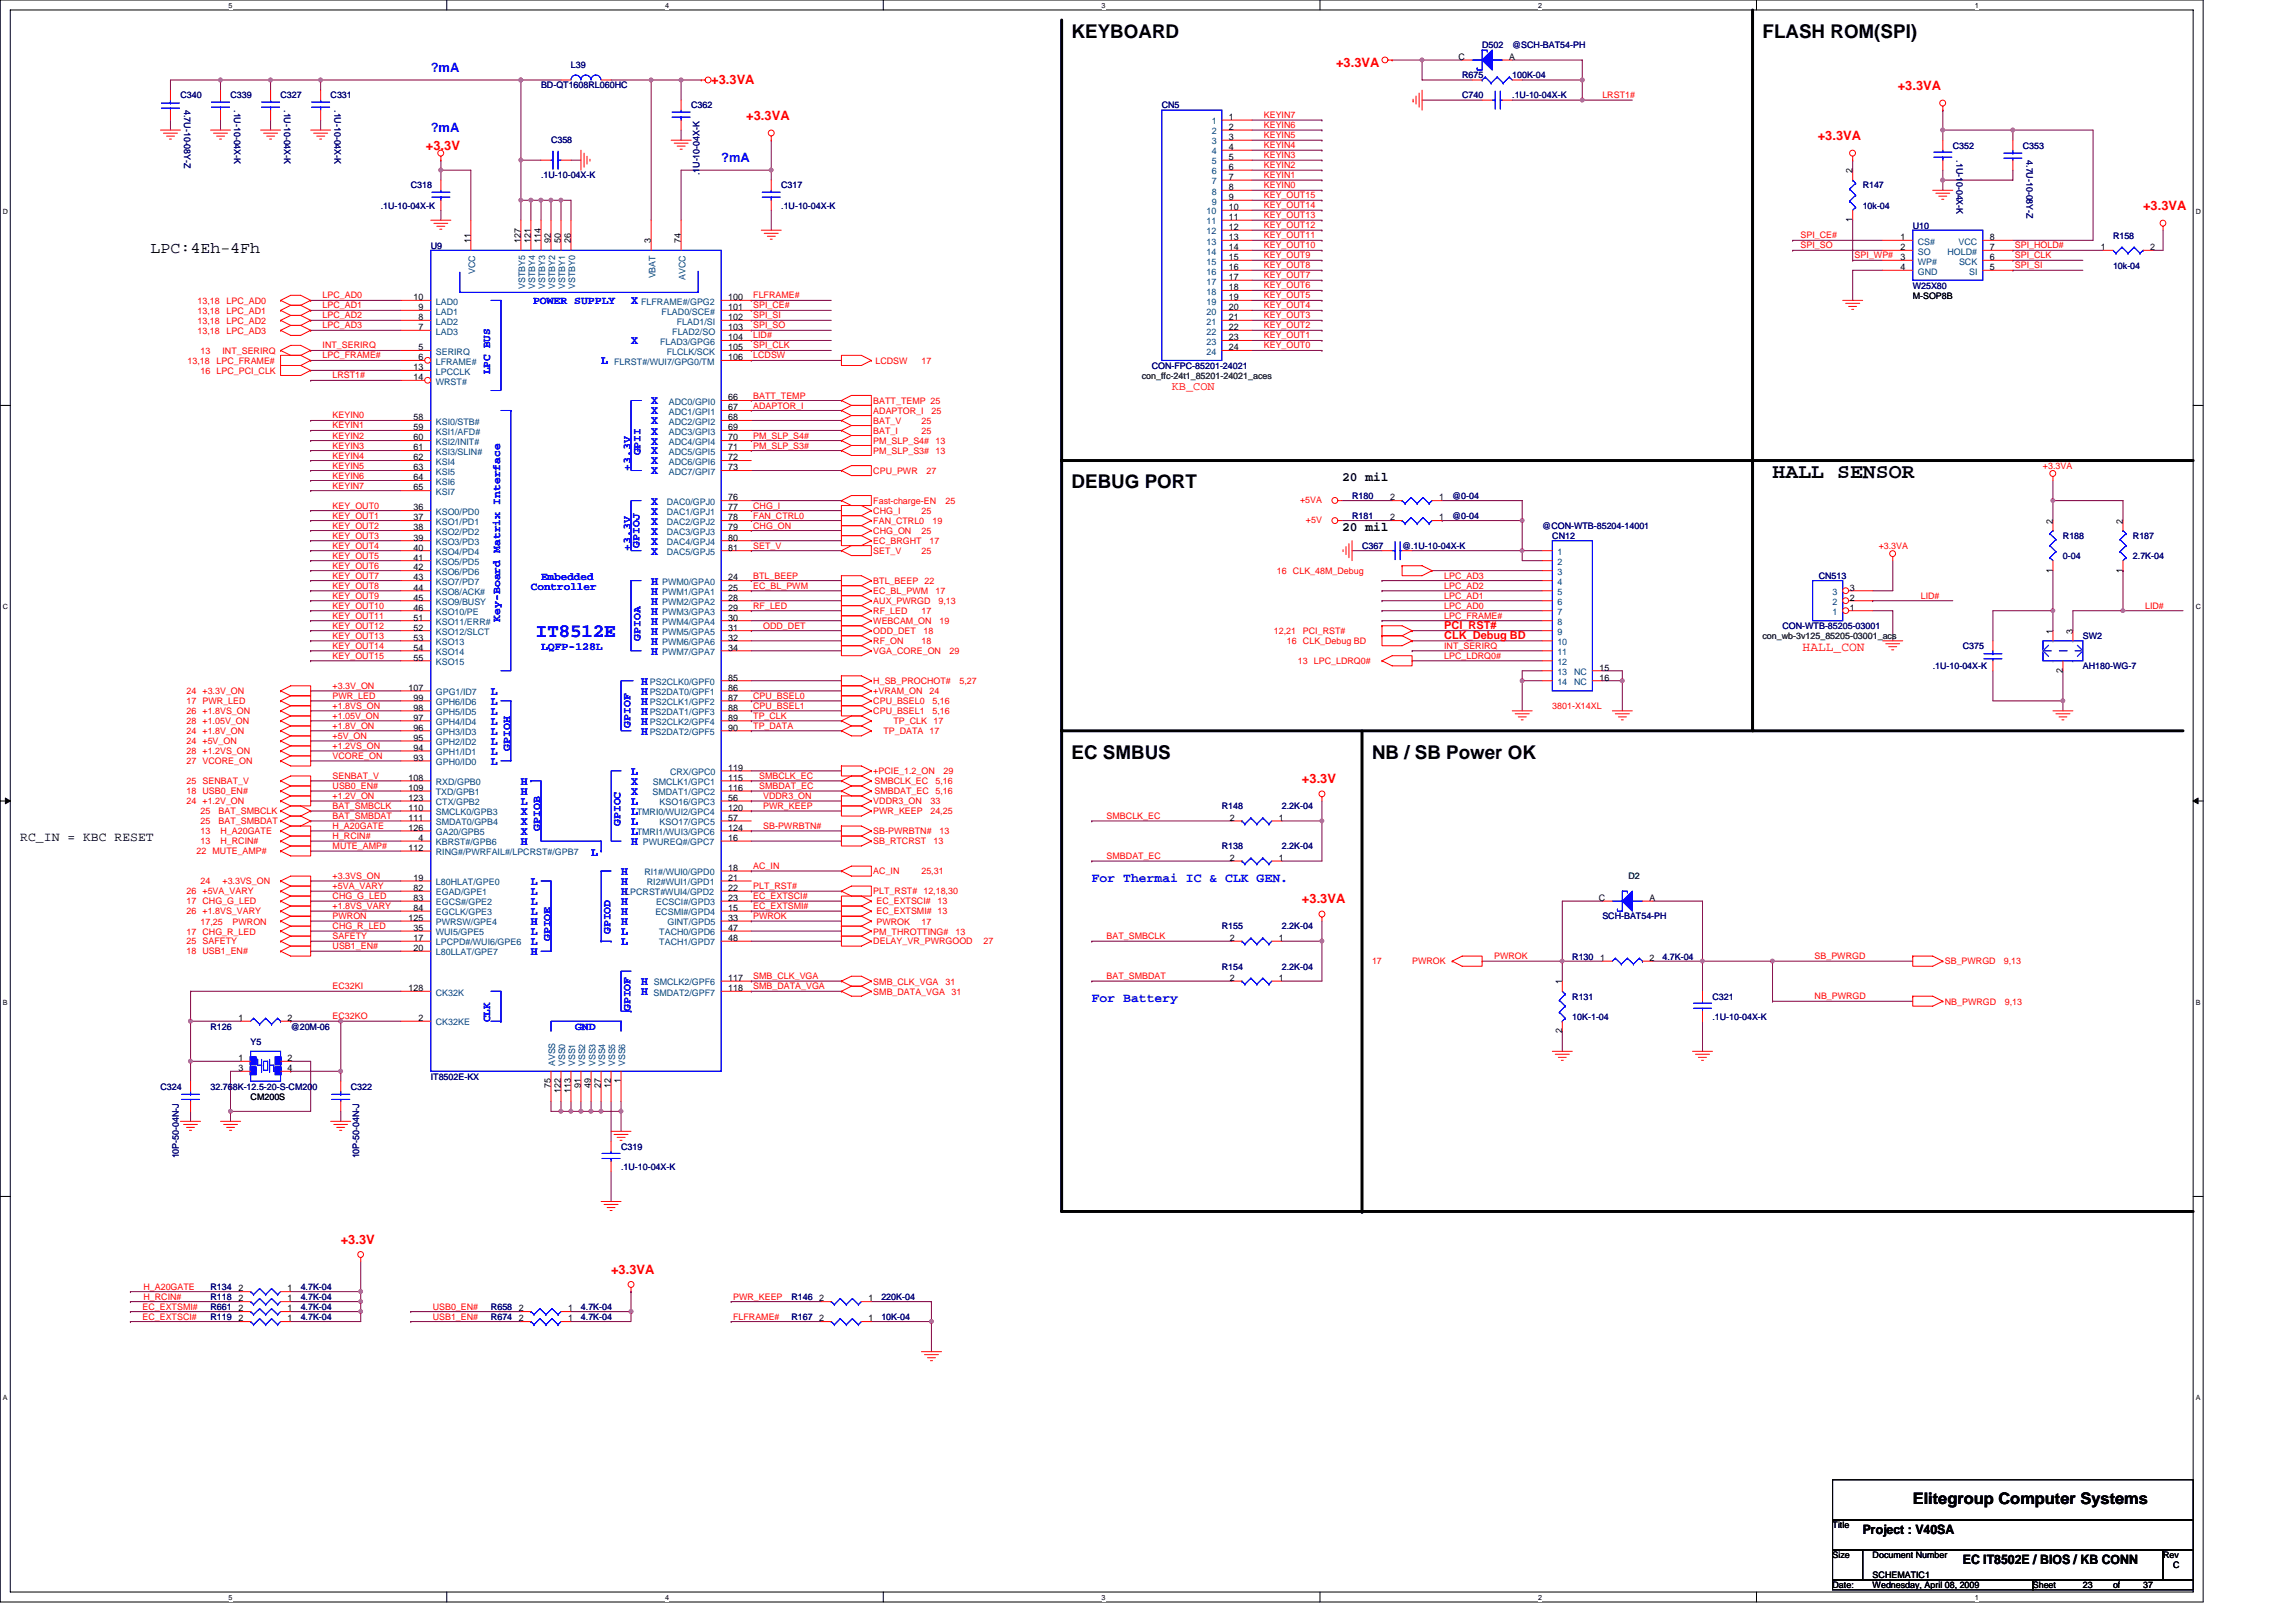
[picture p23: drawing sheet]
<svg xmlns="http://www.w3.org/2000/svg" width="297mm" height="210mm" viewBox="0 0 297 210" stroke-linecap="round" stroke-linejoin="round" font-family="sans-serif">
<defs><g id="words">
<text font-size="2.7" x="229.3" y="61.8">HALL SENSOR</text>
<g font-size="2.5">
<text x="138.6" y="4.9">KEYBOARD</text>
<text x="228" y="4.9">FLASH ROM(SPI)</text>
<text x="138.6" y="63.2">DEBUG PORT</text>
<text x="138.6" y="98.1">EC SMBUS</text>
<text x="177.5" y="98.1">NB / SB Power OK</text>
</g>
<text font-size="2.5" fill="#00f" x="69.3" y="82.4">IT8512E</text>
<g font-size="2.1">
<text x="19.5" y="32.7">LPC:4Eh-4Fh</text>
<text x="247.5" y="194.6">Elitegroup Computer Systems</text>
</g>
<g font-size="1.7" fill="#00f">
<text x="55.7" y="9.3">?mA</text>
<text x="55.7" y="17.1">?mA</text>
<text x="93.3" y="21">?mA</text>
<text x="141.2" y="114.1">For Thermai IC &amp; CLK GEN.</text>
<text x="141.2" y="129.6">For Battery</text>
</g>
<g font-size="1.7" fill="#f00">
<text x="92" y="10.9">+3.3VA</text>
<text x="172.8" y="8.7">+3.3VA</text>
<text x="245.5" y="11.7">+3.3VA</text>
<text x="96.5" y="15.6">+3.3VA</text>
<text x="55.1" y="19.4">+3.3V</text>
<text x="235.2" y="18.1">+3.3VA</text>
<text x="277.3" y="27.2">+3.3VA</text>
<text x="233.2" y="84.2">HALL_CON</text>
<text x="168.4" y="101.3">+3.3V</text>
<text x="168.4" y="116.9">+3.3VA</text>
<text x="44.1" y="160.9">+3.3V</text>
<text x="79.1" y="164.8">+3.3VA</text>
</g>
<g font-size="1.7">
<text x="173.6" y="62.3">20 mil</text>
<text x="173.6" y="68.7">20 mil</text>
<text x="2.6" y="108.8">RC_IN = KBC RESET</text>
<text x="241" y="198.5">Project : V40SA</text>
<text x="253.9" y="202.4">EC IT8502E / BIOS / KB CONN</text>
</g>
<g font-size="1.5" fill="#00f">
<text x="81.6" y="39.4">X</text>
<text x="77.8" y="47.1">L</text>
<text x="81.6" y="44.6">X</text>
<text x="84.2" y="52.3">X</text>
<text x="84.2" y="53.6">X</text>
<text x="84.2" y="54.9">X</text>
<text x="84.2" y="56.2">X</text>
<text x="84.2" y="57.5">X</text>
<text x="84.2" y="58.8">X</text>
<text x="84.2" y="60.1">X</text>
<text x="84.2" y="61.4">X</text>
<text x="84.2" y="65.3">X</text>
<text x="84.2" y="66.6">X</text>
<text x="84.2" y="67.9">X</text>
<text x="84.2" y="69.2">X</text>
<text x="84.2" y="70.5">X</text>
<text x="84.2" y="71.8">X</text>
<text x="84.2" y="75.6">H</text>
<text x="84.2" y="76.9">H</text>
<text x="84.2" y="78.2">H</text>
<text x="84.2" y="79.5">H</text>
<text x="84.2" y="80.8">H</text>
<text x="84.2" y="82.1">H</text>
<text x="84.2" y="83.4">H</text>
<text x="63.5" y="89.9">L</text>
<text x="82.9" y="88.6">H</text>
<text x="82.9" y="89.9">H</text>
<text x="84.2" y="84.7">H</text>
<text x="63.5" y="91.2">L</text>
<text x="63.5" y="92.5">L</text>
<text x="63.5" y="93.8">L</text>
<text x="63.5" y="95.1">L</text>
<text x="82.9" y="91.2">H</text>
<text x="82.9" y="92.5">H</text>
<text x="82.9" y="93.8">H</text>
<text x="82.9" y="95.1">H</text>
<text x="63.5" y="96.4">L</text>
<text x="63.5" y="97.7">L</text>
<text x="63.5" y="99">L</text>
<text x="67.4" y="101.6">H</text>
<text x="81.6" y="100.2">L</text>
<text x="81.6" y="101.6">X</text>
<text x="67.4" y="102.8">H</text>
<text x="67.4" y="104.1">L</text>
<text x="67.4" y="105.4">X</text>
<text x="67.4" y="106.7">X</text>
<text x="81.6" y="102.8">X</text>
<text x="81.6" y="104.1">L</text>
<text x="81.6" y="105.4">L</text>
<text x="81.6" y="106.7">L</text>
<text x="67.4" y="109.3">H</text>
<text x="67.4" y="108">X</text>
<text x="76.5" y="110.7">L</text>
<text x="80.3" y="113.2">H</text>
<text x="81.6" y="108">L</text>
<text x="81.6" y="109.3">H</text>
<text x="68.7" y="114.5">L</text>
<text x="68.7" y="115.8">L</text>
<text x="68.7" y="117.1">L</text>
<text x="68.7" y="118.4">L</text>
<text x="68.7" y="119.7">H</text>
<text x="80.3" y="114.5">H</text>
<text x="80.3" y="115.8">H</text>
<text x="80.3" y="117.1">H</text>
<text x="80.3" y="118.4">H</text>
<text x="80.3" y="119.7">H</text>
<text x="68.7" y="121">L</text>
<text x="68.7" y="122.3">L</text>
<text x="68.7" y="123.6">H</text>
<text x="80.3" y="121">L</text>
<text x="80.3" y="122.3">L</text>
<text x="82.9" y="127.5">H</text>
<text x="82.9" y="128.8">H</text>
</g>
<text font-size="1.5" fill="#f00" x="151.6" y="50.4">KB_CON</text>
<g font-size="1.4" fill="#00f">
<text x="69" y="39.4">POWER SUPPLY</text>
<text x="63.4" y="48.5" transform="rotate(-90 63.4 48.5)">LPC BUS</text>
<text x="82.8" y="58.9" transform="rotate(-90 82.8 58.9)">GPII</text>
<text x="81.6" y="60.9" transform="rotate(-90 81.6 60.9)">+3.3V</text>
<text x="81.6" y="71.2" transform="rotate(-90 81.6 71.2)">+3.3V</text>
<text x="82.7" y="70.8" transform="rotate(-90 82.7 70.8)">GPIOJ</text>
<text x="68.7" y="76.3">Controller</text>
<text x="70" y="75">Embedded</text>
<text x="64.7" y="80.4" transform="rotate(-90 64.7 80.4)">Key-Board Matrix Interface</text>
<text x="82.8" y="82.9" transform="rotate(-90 82.8 82.9)">GPIOA</text>
<text x="70" y="84.1">LQFP-128L</text>
<text x="81.6" y="94.2" transform="rotate(-90 81.6 94.2)">GPIOF</text>
<text x="66" y="97.2" transform="rotate(-90 66 97.2)">GPIOH</text>
<text x="69.9" y="107.5" transform="rotate(-90 69.9 107.5)">GPIOB</text>
<text x="80.3" y="106.9" transform="rotate(-90 80.3 106.9)">GPIOC</text>
<text x="71.2" y="121.8" transform="rotate(-90 71.2 121.8)">GPIOE</text>
<text x="79" y="120.9" transform="rotate(-90 79 120.9)">GPIOD</text>
<text x="81.6" y="130.8" transform="rotate(-90 81.6 130.8)">GPIOF</text>
<text x="63.4" y="132.2" transform="rotate(-90 63.4 132.2)">CLK</text>
<text x="74.4" y="133.3">GND</text>
</g>
<g font-size="1.4" fill="#f00">
<text x="186.8" y="81.3">PCI_RST#</text>
<text x="186.8" y="82.7">CLK_Debug BD</text>
</g>
<g font-size="1.2" fill="#000080">
<text x="70" y="11.4">BD-QT1608RL060HC</text>
<text x="73.9" y="8.8">L39</text>
<text x="189.2" y="10.1">R675</text>
<text x="191.7" y="6.3">D502</text>
<text x="195.6" y="6.3">@SCH-BAT54-PH</text>
<text x="195.6" y="10.1">100K-04</text>
<text x="23.3" y="12.7">C340</text>
<text x="23.8" y="14.2" transform="rotate(90 23.8 14.2)">4.7U-10-08Y-Z</text>
<text x="29.8" y="12.7">C339</text>
<text x="30.3" y="14.2" transform="rotate(90 30.3 14.2)">.1U-10-04X-K</text>
<text x="36.3" y="12.7">C327</text>
<text x="36.8" y="14.2" transform="rotate(90 36.8 14.2)">.1U-10-04X-K</text>
<text x="42.8" y="12.7">C331</text>
<text x="43.3" y="14.2" transform="rotate(90 43.3 14.2)">.1U-10-04X-K</text>
<text x="89.4" y="14">C362</text>
<text x="150.3" y="14">CN5</text>
<text x="189.2" y="12.7">C740</text>
<text x="195.6" y="12.7">.1U-10-04X-K</text>
<text x="70" y="23.1">.1U-10-04X-K</text>
<text x="71.3" y="18.6">C358</text>
<text x="90.5" y="22.7" transform="rotate(-90 90.5 22.7)">.1U-10-04X-K</text>
<text x="252.6" y="19.2">C352</text>
<text x="253.1" y="20.7" transform="rotate(90 253.1 20.7)">.1U-10-04X-K</text>
<text x="261.7" y="19.2">C353</text>
<text x="262.2" y="20.7" transform="rotate(90 262.2 20.7)">4.7U-10-08Y-Z</text>
<text x="49.3" y="27">.1U-10-04X-K</text>
<text x="53.1" y="24.4">C318</text>
<text x="101.1" y="24.4">C317</text>
<text x="101.1" y="27">.1U-10-04X-K</text>
<text x="241" y="24.4">R147</text>
<text x="241" y="27">10k-04</text>
<text x="247.5" y="29.6">U10</text>
<text x="55.7" y="32.2">U9</text>
<text x="273.4" y="30.9">R158</text>
<text x="273.4" y="34.8">10k-04</text>
<text x="247.5" y="37.3">W25X80</text>
<text x="149" y="47.7">CON-FPC-85201-24021</text>
<text x="174.9" y="64.6">R180</text>
<text x="187.9" y="64.6">@0-04</text>
<text x="174.9" y="67.1">R181</text>
<text x="176.2" y="71">C367</text>
<text x="181.4" y="71">@.1U-10-04X-K</text>
<text x="187.9" y="67.1">@0-04</text>
<text x="199.5" y="68.4">@CON-WTB-85204-14001</text>
<text x="200.8" y="69.7">CN12</text>
<text x="266.9" y="69.7">R188</text>
<text x="275.9" y="69.7">R187</text>
<text x="235.3" y="74.9">CN513</text>
<text x="266.9" y="72.3">0-04</text>
<text x="275.9" y="72.3">2.7K-04</text>
<text x="230.6" y="81.4">CON-WTB-85205-03001</text>
<text x="253.9" y="84">C375</text>
<text x="269.5" y="82.7">SW2</text>
<text x="250" y="86.6">.1U-10-04X-K</text>
<text x="269.5" y="86.6">AH180-WG-7</text>
<text x="158.1" y="104.7">R148</text>
<text x="165.8" y="104.7">2.2K-04</text>
<text x="158.1" y="109.9">R138</text>
<text x="165.8" y="109.9">2.2K-04</text>
<text x="207.3" y="119">SCH-BAT54-PH</text>
<text x="158.1" y="125.4">R154</text>
<text x="158.1" y="120.2">R155</text>
<text x="165.8" y="125.4">2.2K-04</text>
<text x="165.8" y="120.2">2.2K-04</text>
<text x="203.4" y="124.1">R130</text>
<text x="215.1" y="124.1">4.7K-04</text>
<text x="203.4" y="129.3">R131</text>
<text x="203.4" y="131.9">10K-1-04</text>
<text x="221.5" y="129.3">C321</text>
<text x="221.5" y="131.9">.1U-10-04X-K</text>
<text x="27.2" y="133.2">R126</text>
<text x="32.4" y="135.1">Y5</text>
<text x="37.6" y="133.2">@20M-06</text>
<text x="20.8" y="141">C324</text>
<text x="27.2" y="141">32.768K-12.5-20-S-CM200</text>
<text x="45.4" y="141">C322</text>
<text x="55.7" y="139.7">IT8502E-KX</text>
<text x="23.1" y="149.9" transform="rotate(-90 23.1 149.9)">10P-50-04N-J</text>
<text x="46.5" y="149.9" transform="rotate(-90 46.5 149.9)">10P-50-04N-J</text>
<text x="80.3" y="148.8">C319</text>
<text x="80.3" y="151.3">.1U-10-04X-K</text>
<text x="27.2" y="166.9">R134</text>
<text x="38.9" y="166.9">4.7K-04</text>
<text x="27.2" y="170.8">R119</text>
<text x="27.2" y="168.2">R118</text>
<text x="27.2" y="169.5">R661</text>
<text x="38.9" y="170.8">4.7K-04</text>
<text x="38.9" y="168.2">4.7K-04</text>
<text x="38.9" y="169.5">4.7K-04</text>
<text x="63.5" y="169.5">R658</text>
<text x="63.5" y="170.8">R674</text>
<text x="75.2" y="169.5">4.7K-04</text>
<text x="75.2" y="170.8">4.7K-04</text>
<text x="102.4" y="168.2">R146</text>
<text x="102.4" y="170.8">R167</text>
<text x="114" y="168.2">220K-04</text>
<text x="114" y="170.8">10K-04</text>
</g>
<g font-size="1.2">
<text x="188.7" y="7.7">C</text>
<text x="195.3" y="7.7">A</text>
<text x="159" y="15.5">1</text>
<text x="159" y="16.8">2</text>
<text x="159" y="18.1">3</text>
<text x="159" y="19.4">4</text>
<text x="159" y="20.7">5</text>
<text x="159" y="22">6</text>
<text x="159" y="23.3">7</text>
<text x="239.7" y="22.4" transform="rotate(-90 239.7 22.4)">2</text>
<text x="159" y="27.2">10</text>
<text x="159" y="28.5">11</text>
<text x="159" y="29.8">12</text>
<text x="159" y="24.6">8</text>
<text x="159" y="25.9">9</text>
<text x="239.7" y="28.7" transform="rotate(-90 239.7 28.7)">1</text>
<text x="60.9" y="31.5" transform="rotate(-90 60.9 31.5)">11</text>
<text x="67.4" y="31.5" transform="rotate(-90 67.4 31.5)">127</text>
<text x="68.7" y="31.5" transform="rotate(-90 68.7 31.5)">121</text>
<text x="70" y="31.5" transform="rotate(-90 70 31.5)">114</text>
<text x="71.3" y="31.5" transform="rotate(-90 71.3 31.5)">92</text>
<text x="72.6" y="31.5" transform="rotate(-90 72.6 31.5)">50</text>
<text x="73.8" y="31.5" transform="rotate(-90 73.8 31.5)">26</text>
<text x="84.2" y="31.5" transform="rotate(-90 84.2 31.5)">3</text>
<text x="88.1" y="31.5" transform="rotate(-90 88.1 31.5)">74</text>
<text x="159" y="31.1">13</text>
<text x="159" y="32.4">14</text>
<text x="159" y="33.7">15</text>
<text x="159" y="34.9">16</text>
<text x="245.9" y="31.1">1</text>
<text x="245.9" y="32.4">2</text>
<text x="245.9" y="33.7">3</text>
<text x="245.9" y="34.9">4</text>
<text x="257.4" y="33.7">6</text>
<text x="257.4" y="34.9">5</text>
<text x="257.4" y="31.1">8</text>
<text x="257.4" y="32.4">7</text>
<text x="271.8" y="32.4">1</text>
<text x="278.2" y="32.4">2</text>
<text x="53.5" y="38.8">10</text>
<text x="54.2" y="40.1">9</text>
<text x="54.2" y="41.4">8</text>
<text x="94.2" y="41.4">102</text>
<text x="94.2" y="40.1">101</text>
<text x="94.2" y="38.8">100</text>
<text x="159" y="36.2">17</text>
<text x="159" y="37.5">18</text>
<text x="159" y="38.8">19</text>
<text x="159" y="40.1">20</text>
<text x="159" y="41.4">21</text>
<text x="247.5" y="38.7">M-SOP8B</text>
<text x="53.5" y="47.9">13</text>
<text x="54.2" y="42.7">7</text>
<text x="54.2" y="45.3">5</text>
<text x="54.2" y="46.6">6</text>
<text x="94.2" y="42.7">103</text>
<text x="94.2" y="44">104</text>
<text x="94.2" y="46.6">106</text>
<text x="94.2" y="45.3">105</text>
<text x="159" y="42.7">22</text>
<text x="159" y="44">23</text>
<text x="159" y="45.3">24</text>
<text x="53.5" y="49.2">14</text>
<text x="94.2" y="51.8">66</text>
<text x="94.2" y="53.1">67</text>
<text x="53.5" y="54.4">58</text>
<text x="53.5" y="55.7">59</text>
<text x="53.5" y="57">60</text>
<text x="53.5" y="58.3">61</text>
<text x="53.5" y="59.6">62</text>
<text x="94.2" y="54.4">68</text>
<text x="94.2" y="55.7">69</text>
<text x="94.2" y="57">70</text>
<text x="94.2" y="58.3">71</text>
<text x="94.2" y="59.6">72</text>
<text x="53.5" y="60.9">63</text>
<text x="53.5" y="62.1">64</text>
<text x="53.5" y="63.5">65</text>
<text x="94.2" y="60.9">73</text>
<text x="94.2" y="64.7">76</text>
<text x="179.8" y="64.7">2</text>
<text x="186.2" y="64.7">1</text>
<text x="53.5" y="66">36</text>
<text x="53.5" y="67.3">37</text>
<text x="53.5" y="68.6">38</text>
<text x="53.5" y="69.9">39</text>
<text x="53.5" y="71.2">40</text>
<text x="94.2" y="66">77</text>
<text x="94.2" y="67.3">78</text>
<text x="94.2" y="68.6">79</text>
<text x="94.2" y="69.9">80</text>
<text x="94.2" y="71.2">81</text>
<text x="179.8" y="67.3">2</text>
<text x="186.2" y="67.3">1</text>
<text x="265.6" y="67.7" transform="rotate(-90 265.6 67.7)">2</text>
<text x="274.6" y="67.7" transform="rotate(-90 274.6 67.7)">2</text>
<text x="53.5" y="72.5">41</text>
<text x="53.5" y="73.8">42</text>
<text x="53.5" y="75.1">43</text>
<text x="53.5" y="76.4">44</text>
<text x="53.5" y="77.7">45</text>
<text x="94.2" y="75.1">24</text>
<text x="94.2" y="76.4">25</text>
<text x="94.2" y="77.7">28</text>
<text x="239.3" y="77.7">2</text>
<text x="239.3" y="76.4">3</text>
<text x="265.6" y="74.1" transform="rotate(-90 265.6 74.1)">1</text>
<text x="274.6" y="74.1" transform="rotate(-90 274.6 74.1)">1</text>
<text x="53.5" y="79">46</text>
<text x="53.5" y="80.3">51</text>
<text x="53.5" y="81.6">52</text>
<text x="53.5" y="82.9">53</text>
<text x="94.2" y="79">29</text>
<text x="94.2" y="80.3">30</text>
<text x="94.2" y="81.6">31</text>
<text x="94.2" y="82.9">32</text>
<text x="239.3" y="79">1</text>
<text x="265.6" y="82" transform="rotate(-90 265.6 82)">1</text>
<text x="268.2" y="82" transform="rotate(-90 268.2 82)">3</text>
<text x="52.8" y="89.4">107</text>
<text x="53.5" y="84.2">54</text>
<text x="53.5" y="85.5">55</text>
<text x="94.2" y="84.2">34</text>
<text x="94.2" y="89.4">86</text>
<text x="94.2" y="88.1">85</text>
<text x="206.9" y="86.8">15</text>
<text x="206.9" y="88.1">16</text>
<text x="266.9" y="87" transform="rotate(-90 266.9 87)">2</text>
<text x="53.5" y="95.8">95</text>
<text x="53.5" y="94.5">96</text>
<text x="53.5" y="93.2">97</text>
<text x="53.5" y="91.9">98</text>
<text x="53.5" y="90.7">99</text>
<text x="94.2" y="91.9">88</text>
<text x="94.2" y="94.5">90</text>
<text x="94.2" y="90.7">87</text>
<text x="94.2" y="93.2">89</text>
<text x="52.8" y="101">108</text>
<text x="53.5" y="98.4">93</text>
<text x="53.5" y="97.1">94</text>
<text x="94.2" y="99.7">119</text>
<text x="94.2" y="101">115</text>
<text x="52.8" y="103.6">123</text>
<text x="52.8" y="107.5">126</text>
<text x="52.8" y="104.9">110</text>
<text x="52.8" y="106.2">111</text>
<text x="52.8" y="102.3">109</text>
<text x="94.2" y="103.6">56</text>
<text x="94.2" y="106.2">57</text>
<text x="94.2" y="104.9">120</text>
<text x="94.2" y="107.5">124</text>
<text x="94.2" y="102.3">116</text>
<text x="159.1" y="106.2">2</text>
<text x="165.5" y="106.2">1</text>
<text x="52.8" y="110.1">112</text>
<text x="53.5" y="114">19</text>
<text x="54.2" y="108.8">4</text>
<text x="94.2" y="114">21</text>
<text x="94.2" y="108.8">16</text>
<text x="94.2" y="112.7">18</text>
<text x="159.1" y="111.4">2</text>
<text x="165.5" y="111.4">1</text>
<text x="52.8" y="119.1">125</text>
<text x="53.5" y="115.3">82</text>
<text x="53.5" y="116.6">83</text>
<text x="53.5" y="117.9">84</text>
<text x="94.2" y="117.9">15</text>
<text x="94.2" y="119.1">33</text>
<text x="94.2" y="116.6">23</text>
<text x="94.2" y="115.3">22</text>
<text x="206.8" y="116.6">C</text>
<text x="213.4" y="116.6">A</text>
<text x="53.5" y="121.8">17</text>
<text x="53.5" y="123">20</text>
<text x="53.5" y="120.4">35</text>
<text x="94.2" y="120.4">47</text>
<text x="94.2" y="121.8">48</text>
<text x="159.1" y="121.8">2</text>
<text x="165.5" y="121.8">1</text>
<text x="207" y="124.3">1</text>
<text x="213.4" y="124.3">2</text>
<text x="52.8" y="128.2">128</text>
<text x="94.2" y="126.9">117</text>
<text x="94.2" y="128.2">118</text>
<text x="159.1" y="126.9">2</text>
<text x="165.5" y="126.9">1</text>
<text x="202.1" y="127.3" transform="rotate(-90 202.1 127.3)">1</text>
<text x="30.9" y="132.1">1</text>
<text x="30.9" y="137.3">1</text>
<text x="37.2" y="132.1">2</text>
<text x="37.2" y="137.3">2</text>
<text x="54.2" y="132.1">2</text>
<text x="202.1" y="133.7" transform="rotate(-90 202.1 133.7)">2</text>
<text x="30.9" y="138.6">3</text>
<text x="32.4" y="142.3">CM200S</text>
<text x="37.2" y="138.6">4</text>
<text x="71.3" y="140.8" transform="rotate(-90 71.3 140.8)">75</text>
<text x="72.6" y="141.4" transform="rotate(-90 72.6 141.4)">122</text>
<text x="73.8" y="141.4" transform="rotate(-90 73.8 141.4)">113</text>
<text x="75.1" y="140.8" transform="rotate(-90 75.1 140.8)">91</text>
<text x="76.5" y="140.8" transform="rotate(-90 76.5 140.8)">49</text>
<text x="77.7" y="140.8" transform="rotate(-90 77.7 140.8)">27</text>
<text x="79" y="140.8" transform="rotate(-90 79 140.8)">12</text>
<text x="80.3" y="140.1" transform="rotate(-90 80.3 140.1)">1</text>
<text x="30.9" y="167.1">2</text>
<text x="37.2" y="167.1">1</text>
<text x="30.9" y="171">2</text>
<text x="30.9" y="168.4">2</text>
<text x="30.9" y="169.7">2</text>
<text x="37.2" y="171">1</text>
<text x="37.2" y="168.4">1</text>
<text x="37.2" y="169.7">1</text>
<text x="67.1" y="169.7">2</text>
<text x="67.1" y="171">2</text>
<text x="73.5" y="169.7">1</text>
<text x="73.5" y="171">1</text>
<text x="106" y="168.4">2</text>
<text x="106" y="171">2</text>
<text x="112.3" y="168.4">1</text>
<text x="112.3" y="171">1</text>
<text x="237.1" y="197.7">Title</text>
<text x="237.1" y="201.6">Size</text>
<text x="242.3" y="201.6">Document Number</text>
<text x="279.8" y="201.6">Rev</text>
<text x="281.1" y="202.9">C</text>
<text x="237.1" y="205.5">Date:</text>
<text x="242.3" y="205.5">Wednesday, April 08, 2009</text>
<text x="242.3" y="204.2">SCHEMATIC1</text>
<text x="263" y="205.5">Sheet</text>
<text x="269.5" y="205.5">23</text>
<text x="273.4" y="205.5">of</text>
<text x="277.3" y="205.5">37</text>
</g>
<g font-size="1.2" fill="#004080">
<text x="156.8" y="16.1">1</text>
<text x="156.8" y="17.4">2</text>
<text x="156.8" y="18.7">3</text>
<text x="156.8" y="20">4</text>
<text x="156.8" y="21.3">5</text>
<text x="156.8" y="22.6">6</text>
<text x="156.8" y="23.9">7</text>
<text x="156.1" y="27.7">10</text>
<text x="156.1" y="29">11</text>
<text x="156.8" y="25.2">8</text>
<text x="156.8" y="26.5">9</text>
<text x="61.5" y="35.5" transform="rotate(-90 61.5 35.5)">VCC</text>
<text x="156.1" y="30.3">12</text>
<text x="156.1" y="31.6">13</text>
<text x="156.1" y="32.9">14</text>
<text x="156.1" y="34.2">15</text>
<text x="156.1" y="35.5">16</text>
<text x="248.1" y="31.6">CS#</text>
<text x="248.1" y="32.9">SO</text>
<text x="248.1" y="34.2">WP#</text>
<text x="248.1" y="35.5">GND</text>
<text x="251.9" y="32.9">HOLD#</text>
<text x="253.4" y="31.6">VCC</text>
<text x="253.4" y="34.2">SCK</text>
<text x="254.8" y="35.5">SI</text>
<text x="56.4" y="39.4">LAD0</text>
<text x="56.4" y="40.7">LAD1</text>
<text x="56.4" y="42">LAD2</text>
<text x="67.9" y="37.4" transform="rotate(-90 67.9 37.4)">VSTBY5</text>
<text x="69.2" y="37.4" transform="rotate(-90 69.2 37.4)">VSTBY4</text>
<text x="70.5" y="37.4" transform="rotate(-90 70.5 37.4)">VSTBY3</text>
<text x="71.8" y="37.4" transform="rotate(-90 71.8 37.4)">VSTBY2</text>
<text x="73.1" y="37.4" transform="rotate(-90 73.1 37.4)">VSTBY1</text>
<text x="74.4" y="37.4" transform="rotate(-90 74.4 37.4)">VSTBY0</text>
<text x="82.9" y="39.4">FLFRAME#/GPG2</text>
<text x="84.8" y="36" transform="rotate(-90 84.8 36)">VBAT</text>
<text x="85.6" y="40.7">FLAD0/SCE#</text>
<text x="87.6" y="42">FLAD1/SI</text>
<text x="88.7" y="36.2" transform="rotate(-90 88.7 36.2)">AVCC</text>
<text x="156.1" y="36.8">17</text>
<text x="156.1" y="38.1">18</text>
<text x="156.1" y="39.4">19</text>
<text x="156.1" y="40.7">20</text>
<text x="156.1" y="42">21</text>
<text x="56.4" y="43.3">LAD3</text>
<text x="56.4" y="45.9">SERIRQ</text>
<text x="56.4" y="47.2">LFRAME#</text>
<text x="79.5" y="47.2">FLRST#/WUI7/GPG0/TM</text>
<text x="85.4" y="44.6">FLAD3/GPG6</text>
<text x="86.3" y="45.9">FLCLK/SCK</text>
<text x="87" y="43.3">FLAD2/SO</text>
<text x="156.1" y="43.3">22</text>
<text x="156.1" y="44.6">23</text>
<text x="156.1" y="45.9">24</text>
<text x="56.4" y="48.5">LPCCLK</text>
<text x="56.4" y="49.8">WRST#</text>
<text x="86.5" y="52.4">ADC0/GPI0</text>
<text x="86.5" y="53.7">ADC1/GPI1</text>
<text x="56.4" y="54.9">KSI0/STB#</text>
<text x="56.4" y="56.2">KSI1/AFD#</text>
<text x="56.4" y="57.6">KSI2/INIT#</text>
<text x="56.4" y="58.8">KSI3/SLIN#</text>
<text x="86.5" y="54.9">ADC2/GPI2</text>
<text x="86.5" y="56.2">ADC3/GPI3</text>
<text x="86.5" y="57.6">ADC4/GPI4</text>
<text x="86.5" y="58.8">ADC5/GPI5</text>
<text x="56.4" y="60.1">KSI4</text>
<text x="56.4" y="61.4">KSI5</text>
<text x="56.4" y="62.7">KSI6</text>
<text x="56.4" y="64">KSI7</text>
<text x="86.3" y="65.3">DAC0/GPJ0</text>
<text x="86.5" y="60.1">ADC6/GPI6</text>
<text x="86.5" y="61.4">ADC7/GPI7</text>
<text x="56.4" y="66.6">KSO0/PD0</text>
<text x="56.4" y="67.9">KSO1/PD1</text>
<text x="56.4" y="69.2">KSO2/PD2</text>
<text x="56.4" y="70.5">KSO3/PD3</text>
<text x="56.4" y="71.8">KSO4/PD4</text>
<text x="86.3" y="66.6">DAC1/GPJ1</text>
<text x="86.3" y="67.9">DAC2/GPJ2</text>
<text x="86.3" y="69.2">DAC3/GPJ3</text>
<text x="86.3" y="70.5">DAC4/GPJ4</text>
<text x="86.3" y="71.8">DAC5/GPJ5</text>
<text x="201.5" y="71.8">1</text>
<text x="56.4" y="73.1">KSO5/PD5</text>
<text x="56.4" y="74.4">KSO6/PD6</text>
<text x="56.4" y="75.7">KSO7/PD7</text>
<text x="56.4" y="77">KSO8/ACK#</text>
<text x="85.7" y="75.7">PWM0/GPA0</text>
<text x="85.7" y="77">PWM1/GPA1</text>
<text x="201.5" y="73.1">2</text>
<text x="201.5" y="74.4">3</text>
<text x="201.5" y="75.7">4</text>
<text x="201.5" y="77">5</text>
<text x="237.1" y="77">3</text>
<text x="56.4" y="78.3">KSO9/BUSY</text>
<text x="56.4" y="79.6">KSO10/PE</text>
<text x="56.4" y="80.9">KSO11/ERR#</text>
<text x="56.4" y="82.1">KSO12/SLCT</text>
<text x="56.4" y="83.5">KSO13</text>
<text x="85.7" y="78.3">PWM2/GPA2</text>
<text x="85.7" y="79.6">PWM3/GPA3</text>
<text x="85.7" y="80.9">PWM4/GPA4</text>
<text x="85.7" y="82.1">PWM5/GPA5</text>
<text x="85.7" y="83.5">PWM6/GPA6</text>
<text x="201.5" y="78.3">6</text>
<text x="201.5" y="79.6">7</text>
<text x="201.5" y="80.9">8</text>
<text x="201.5" y="82.1">9</text>
<text x="201.5" y="83.5">10</text>
<text x="237.1" y="79.6">1</text>
<text x="237.1" y="78.3">2</text>
<text x="56.4" y="89.9">GPG1/ID7</text>
<text x="56.4" y="84.8">KSO14</text>
<text x="56.4" y="86">KSO15</text>
<text x="84" y="89.9">PS2DAT0/GPF1</text>
<text x="84.1" y="88.6">PS2CLK0/GPF0</text>
<text x="85.7" y="84.8">PWM7/GPA7</text>
<text x="201.5" y="84.8">11</text>
<text x="201.5" y="86">12</text>
<text x="201.5" y="87.3">13</text>
<text x="201.5" y="88.6">14</text>
<text x="203.7" y="87.3">NC</text>
<text x="203.7" y="88.6">NC</text>
<text x="56.4" y="95.1">GPH3/ID3</text>
<text x="56.4" y="93.8">GPH4/ID4</text>
<text x="56.4" y="92.5">GPH5/ID5</text>
<text x="56.4" y="91.2">GPH6/ID6</text>
<text x="84" y="92.5">PS2DAT1/GPF3</text>
<text x="84" y="95.1">PS2DAT2/GPF5</text>
<text x="84.1" y="91.2">PS2CLK1/GPF2</text>
<text x="84.1" y="93.8">PS2CLK2/GPF4</text>
<text x="56.4" y="99">GPH0/ID0</text>
<text x="56.4" y="97.7">GPH1/ID1</text>
<text x="56.4" y="96.4">GPH2/ID2</text>
<text x="56.4" y="101.6">RXD/GPB0</text>
<text x="84.5" y="101.6">SMCLK1/GPC1</text>
<text x="86.7" y="100.3">CRX/GPC0</text>
<text x="56.4" y="104.2">CTX/GPB2</text>
<text x="56.4" y="105.5">SMCLK0/GPB3</text>
<text x="56.4" y="106.8">SMDAT0/GPB4</text>
<text x="56.4" y="102.9">TXD/GPB1</text>
<text x="82.4" y="105.5">TMRI0/WUI2/GPC4</text>
<text x="84.4" y="102.9">SMDAT1/GPC2</text>
<text x="85.3" y="104.2">KSO16/GPC3</text>
<text x="85.3" y="106.8">KSO17/GPC5</text>
<text x="56.4" y="108.1">GA20/GPB5</text>
<text x="56.4" y="109.4">KBRST#/GPB6</text>
<text x="56.4" y="110.7">RING#/PWRFAIL#/LPCRST#/GPB7</text>
<text x="82.4" y="108.1">TMRI1/WUI3/GPC6</text>
<text x="83.2" y="109.4">PWUREQ#/GPC7</text>
<text x="83.4" y="113.2">RI1#/WUI0/GPD0</text>
<text x="56.4" y="115.8">EGAD/GPE1</text>
<text x="56.4" y="117.1">EGCS#/GPE2</text>
<text x="56.4" y="118.4">EGCLK/GPE3</text>
<text x="56.4" y="119.7">PWRSW/GPE4</text>
<text x="56.4" y="114.5">L80HLAT/GPE0</text>
<text x="80.9" y="115.8">LPCRST#WUI4/GPD2</text>
<text x="83.7" y="114.5">RI2#WUI1/GPD1</text>
<text x="84.8" y="118.4">ECSMI#/GPD4</text>
<text x="84.9" y="117.1">ECSCI#/GPD3</text>
<text x="86.4" y="119.7">GINT/GPD5</text>
<text x="56.4" y="122.3">LPCPD#/WUI6/GPE6</text>
<text x="56.4" y="123.6">L80LLAT/GPE7</text>
<text x="56.4" y="121">WUI5/GPE5</text>
<text x="85.3" y="121">TACH0/GPD6</text>
<text x="85.3" y="122.3">TACH1/GPD7</text>
<text x="56.4" y="128.8">CK32K</text>
<text x="84.5" y="128.8">SMDAT2/GPF7</text>
<text x="84.6" y="127.5">SMCLK2/GPF6</text>
<text x="56.4" y="132.7">CK32KE</text>
<text x="71.8" y="137.9" transform="rotate(-90 71.8 137.9)">AVSS</text>
<text x="73.1" y="137.9" transform="rotate(-90 73.1 137.9)">VSS0</text>
<text x="74.4" y="137.9" transform="rotate(-90 74.4 137.9)">VSS1</text>
<text x="75.7" y="137.9" transform="rotate(-90 75.7 137.9)">VSS2</text>
<text x="77" y="137.9" transform="rotate(-90 77 137.9)">VSS3</text>
<text x="78.3" y="137.9" transform="rotate(-90 78.3 137.9)">VSS4</text>
<text x="79.6" y="137.9" transform="rotate(-90 79.6 137.9)">VSS5</text>
<text x="80.9" y="137.9" transform="rotate(-90 80.9 137.9)">VSS6</text>
</g>
<g font-size="1.2" fill="#f00">
<text x="163.5" y="17.9">KEYIN5</text>
<text x="163.5" y="15.3">KEYIN7</text>
<text x="163.5" y="16.6">KEYIN6</text>
<text x="207.3" y="12.7">LRST1#</text>
<text x="163.5" y="23.1">KEYIN1</text>
<text x="163.5" y="21.8">KEYIN2</text>
<text x="163.5" y="19.2">KEYIN4</text>
<text x="163.5" y="20.5">KEYIN3</text>
<text x="163.5" y="28.2">KEY_OUT13</text>
<text x="163.5" y="24.4">KEYIN0</text>
<text x="163.5" y="25.7">KEY_OUT15</text>
<text x="163.5" y="29.5">KEY_OUT12</text>
<text x="163.5" y="26.9">KEY_OUT14</text>
<text x="163.5" y="32.1">KEY_OUT10</text>
<text x="163.5" y="30.8">KEY_OUT11</text>
<text x="163.5" y="34.7">KEY_OUT8</text>
<text x="163.5" y="33.4">KEY_OUT9</text>
<text x="232.9" y="30.8">SPI_CE#</text>
<text x="232.9" y="32.1">SPI_SO</text>
<text x="239.9" y="33.4">SPI_WP#</text>
<text x="260.7" y="34.7">SPI_SI</text>
<text x="260.7" y="33.4">SPI_CLK</text>
<text x="260.7" y="32.1">SPI_HOLD#</text>
<text x="25.5" y="39.3">13,18</text>
<text x="25.5" y="40.6">13,18</text>
<text x="25.5" y="41.9">13,18</text>
<text x="29.3" y="39.3">LPC_AD0</text>
<text x="29.3" y="40.6">LPC_AD1</text>
<text x="29.3" y="41.9">LPC_AD2</text>
<text x="41.7" y="38.6">LPC_AD0</text>
<text x="41.7" y="39.9">LPC_AD1</text>
<text x="41.7" y="41.2">LPC_AD2</text>
<text x="97.4" y="41.2">SPI_SI</text>
<text x="97.4" y="38.6">FLFRAME#</text>
<text x="97.4" y="39.9">SPI_CE#</text>
<text x="163.5" y="38.6">KEY_OUT5</text>
<text x="163.5" y="41.2">KEY_OUT3</text>
<text x="163.5" y="36">KEY_OUT7</text>
<text x="163.5" y="39.9">KEY_OUT4</text>
<text x="163.5" y="37.3">KEY_OUT6</text>
<text x="24.3" y="47.1">13,18</text>
<text x="25.5" y="43.2">13,18</text>
<text x="25.9" y="45.8">13</text>
<text x="28" y="47.1">LPC_FRAME#</text>
<text x="28.8" y="45.8">INT_SERIRQ</text>
<text x="29.3" y="43.2">LPC_AD3</text>
<text x="41.7" y="42.5">LPC_AD3</text>
<text x="41.7" y="45.1">INT_SERIRQ</text>
<text x="41.7" y="46.4">LPC_FRAME#</text>
<text x="97.4" y="42.5">SPI_SO</text>
<text x="97.4" y="46.4">LCDSW</text>
<text x="97.4" y="45.1">SPI_CLK</text>
<text x="97.4" y="43.8">LID#</text>
<text x="113.3" y="47.1">LCDSW</text>
<text x="119.2" y="47.1">17</text>
<text x="163.5" y="43.8">KEY_OUT1</text>
<text x="163.5" y="42.5">KEY_OUT2</text>
<text x="163.5" y="45.1">KEY_OUT0</text>
<text x="25.9" y="48.4">16 LPC_PCI_CLK</text>
<text x="43" y="49">LRST1#</text>
<text x="97.4" y="52.9">ADAPTOR_I</text>
<text x="97.4" y="51.6">BATT_TEMP</text>
<text x="113" y="52.2">BATT_TEMP 25</text>
<text x="113" y="53.5">ADAPTOR_I</text>
<text x="120.5" y="53.5">25</text>
<text x="43" y="59.3">KEYIN4</text>
<text x="43" y="55.4">KEYIN1</text>
<text x="43" y="54.1">KEYIN0</text>
<text x="43" y="56.7">KEYIN2</text>
<text x="43" y="58">KEYIN3</text>
<text x="97.4" y="56.7">PM_SLP_S4#</text>
<text x="97.4" y="58">PM_SLP_S3#</text>
<text x="113" y="57.4">PM_SLP_S4# 13</text>
<text x="113" y="58.7">PM_SLP_S3# 13</text>
<text x="113" y="56.1">BAT_I</text>
<text x="113" y="54.8">BAT_V</text>
<text x="119.2" y="54.8">25</text>
<text x="119.2" y="56.1">25</text>
<text x="43" y="63.2">KEYIN7</text>
<text x="43" y="61.9">KEYIN6</text>
<text x="43" y="65.8">KEY_OUT0</text>
<text x="43" y="60.6">KEYIN5</text>
<text x="97.4" y="65.8">CHG_I</text>
<text x="113" y="61.3">CPU_PWR</text>
<text x="113" y="65.2">Fast-charge-EN</text>
<text x="119.9" y="61.3">27</text>
<text x="122.3" y="65.2">25</text>
<text x="168.2" y="65.1">+5VA</text>
<text x="264.3" y="60.7">+3.3VA</text>
<text x="43" y="69.7">KEY_OUT3</text>
<text x="43" y="67.1">KEY_OUT1</text>
<text x="43" y="68.4">KEY_OUT2</text>
<text x="43" y="71">KEY_OUT4</text>
<text x="97.4" y="67.1">FAN_CTRL0</text>
<text x="97.4" y="71">SET_V</text>
<text x="97.4" y="68.4">CHG_ON</text>
<text x="113" y="70.4">EC_BRGHT</text>
<text x="113" y="71.7">SET_V</text>
<text x="113" y="66.5">CHG_I</text>
<text x="113" y="69.1">CHG_ON</text>
<text x="113" y="67.8">FAN_CTRL0</text>
<text x="119.2" y="69.1">25</text>
<text x="119.2" y="66.5">25</text>
<text x="119.2" y="71.7">25</text>
<text x="120.2" y="70.4">17</text>
<text x="120.6" y="67.8">19</text>
<text x="168.9" y="67.6">+5V</text>
<text x="243.1" y="71">+3.3VA</text>
<text x="43" y="72.3">KEY_OUT5</text>
<text x="43" y="73.6">KEY_OUT6</text>
<text x="43" y="74.9">KEY_OUT7</text>
<text x="43" y="76.2">KEY_OUT8</text>
<text x="43" y="77.5">KEY_OUT9</text>
<text x="97.4" y="76.2">EC_BL_PWM</text>
<text x="97.4" y="74.9">BTL_BEEP</text>
<text x="113" y="75.6">BTL_BEEP 22</text>
<text x="113" y="76.9">EC_BL_PWM</text>
<text x="121" y="76.9">17</text>
<text x="165.2" y="74.3">16 CLK_48M_Debug</text>
<text x="186.8" y="74.9">LPC_AD3</text>
<text x="186.8" y="77.5">LPC_AD1</text>
<text x="186.8" y="76.2">LPC_AD2</text>
<text x="248.5" y="77.5">LID#</text>
<text x="43" y="78.8">KEY_OUT10</text>
<text x="43" y="80.1">KEY_OUT11</text>
<text x="43" y="82.7">KEY_OUT13</text>
<text x="43" y="83.9">KEY_OUT14</text>
<text x="43" y="81.3">KEY_OUT12</text>
<text x="97.4" y="78.8">RF_LED</text>
<text x="98.7" y="81.3">ODD_DET</text>
<text x="113" y="80.8">WEBCAM_ON</text>
<text x="113" y="83.3">RF_ON</text>
<text x="113" y="79.4">RF_LED</text>
<text x="113" y="82">ODD_DET</text>
<text x="113" y="78.1">AUX_PWRGD</text>
<text x="119.2" y="79.4">17</text>
<text x="119.2" y="83.3">18</text>
<text x="119.5" y="82">18</text>
<text x="121.4" y="78.1">9,13</text>
<text x="121.5" y="80.8">19</text>
<text x="164.8" y="82">12,21</text>
<text x="166.5" y="83.3">16 CLK_Debug BD</text>
<text x="168.6" y="82">PCI_RST#</text>
<text x="186.8" y="83.9">INT_SERIRQ</text>
<text x="186.8" y="80.1">LPC_FRAME#</text>
<text x="186.8" y="78.8">LPC_AD0</text>
<text x="277.5" y="78.8">LID#</text>
<text x="24.1" y="89.8">24 +3.3V_ON</text>
<text x="43" y="85.2">KEY_OUT15</text>
<text x="43" y="89.1">+3.3V_ON</text>
<text x="113" y="88.5">H_SB_PROCHOT#</text>
<text x="113" y="84.6">VGA_CORE_ON</text>
<text x="113" y="89.8">+VRAM_ON</text>
<text x="120.2" y="89.8">24</text>
<text x="122.8" y="84.6">29</text>
<text x="124.1" y="88.5">5,27</text>
<text x="167.9" y="85.9">13 LPC_LDRQ0#</text>
<text x="186.8" y="85.2">LPC_LDRQ0#</text>
<text x="24.1" y="93.7">28 +1.05V_ON</text>
<text x="24.1" y="95">24 +1.8V_ON</text>
<text x="24.1" y="92.4">26 +1.8VS_ON</text>
<text x="24.1" y="91.1">17 PWR_LED</text>
<text x="43" y="94.3">+1.8V_ON</text>
<text x="43" y="91.7">+1.8VS_ON</text>
<text x="43" y="95.6">+5V_ON</text>
<text x="43" y="93">+1.05V_ON</text>
<text x="43" y="90.4">PWR_LED</text>
<text x="97.4" y="91.7">CPU_BSEL1</text>
<text x="97.4" y="94.3">TP_DATA</text>
<text x="97.4" y="93">TP_CLK</text>
<text x="97.4" y="90.4">CPU_BSEL0</text>
<text x="113" y="92.4">CPU_BSEL1</text>
<text x="113" y="91.1">CPU_BSEL0</text>
<text x="114.3" y="95">TP_DATA 17</text>
<text x="115.6" y="93.7">TP_CLK</text>
<text x="120.6" y="92.4">5,16</text>
<text x="120.6" y="91.1">5,16</text>
<text x="120.8" y="93.7">17</text>
<text x="200.8" y="91.8">3801-X14XL</text>
<text x="24.1" y="98.9">27 VCORE_ON</text>
<text x="24.1" y="96.3">24 +5V_ON</text>
<text x="24.1" y="101.5">25 SENBAT_V</text>
<text x="24.1" y="97.6">28 +1.2VS_ON</text>
<text x="43" y="98.2">VCORE_ON</text>
<text x="43" y="100.8">SENBAT_V</text>
<text x="43" y="96.9">+1.2VS_ON</text>
<text x="98.2" y="100.8">SMBCLK_EC</text>
<text x="113" y="100.2">+PCIE_1.2_ON</text>
<text x="113.1" y="101.5">SMBCLK_EC</text>
<text x="121" y="101.5">5,16</text>
<text x="122.1" y="100.2">29</text>
<text x="24.1" y="104.1">24 +1.2V_ON</text>
<text x="24.1" y="102.8">18 USB0_EN#</text>
<text x="25.9" y="106.7">25</text>
<text x="25.9" y="105.3">25</text>
<text x="25.9" y="107.9">13</text>
<text x="28.3" y="106.7">BAT_SMBDAT</text>
<text x="28.3" y="105.3">BAT_SMBCLK</text>
<text x="28.5" y="107.9">H_A20GATE</text>
<text x="43" y="104.7">BAT_SMBCLK</text>
<text x="43" y="106">BAT_SMBDAT</text>
<text x="43" y="107.3">H_A20GATE</text>
<text x="43" y="103.4">+1.2V_ON</text>
<text x="43" y="102.1">USB0_EN#</text>
<text x="98.2" y="102.1">SMBDAT_EC</text>
<text x="98.7" y="104.7">PWR_KEEP</text>
<text x="98.7" y="107.3">SB-PWRBTN#</text>
<text x="98.7" y="103.4">VDDR3_ON</text>
<text x="113" y="105.3">PWR_KEEP</text>
<text x="113" y="107.9">SB-PWRBTN#</text>
<text x="113" y="104.1">VDDR3_ON</text>
<text x="113.1" y="102.8">SMBDAT_EC</text>
<text x="120.4" y="104.1">33</text>
<text x="120.4" y="105.3">24,25</text>
<text x="121" y="102.8">5,16</text>
<text x="121.5" y="107.9">13</text>
<text x="143.2" y="106">SMBCLK_EC</text>
<text x="25.4" y="110.5">22 MUTE_AMP#</text>
<text x="25.9" y="109.2">13</text>
<text x="28.5" y="109.2">H_RCIN#</text>
<text x="43" y="109.9">MUTE_AMP#</text>
<text x="43" y="108.6">H_RCIN#</text>
<text x="43" y="113.7">+3.3VS_ON</text>
<text x="97.4" y="112.4">AC_IN</text>
<text x="113" y="109.2">SB_RTCRST</text>
<text x="113" y="113.1">AC_IN</text>
<text x="119.2" y="113.1">25,31</text>
<text x="120.8" y="109.2">13</text>
<text x="143.2" y="111.1">SMBDAT_EC</text>
<text x="24.1" y="117">17 CHG_G_LED</text>
<text x="24.1" y="118.3">26 +1.8VS_VARY</text>
<text x="24.1" y="115.7">26 +5VA_VARY</text>
<text x="25.9" y="119.6">17,25</text>
<text x="25.9" y="114.4">24</text>
<text x="28.8" y="114.4">+3.3VS_ON</text>
<text x="30.1" y="119.6">PWRON</text>
<text x="43" y="118.9">PWRON</text>
<text x="43" y="116.3">CHG_G_LED</text>
<text x="43" y="117.6">+1.8VS_VARY</text>
<text x="43" y="115">+5VA_VARY</text>
<text x="97.4" y="117.6">EC_EXTSMI#</text>
<text x="97.4" y="115">PLT_RST#</text>
<text x="97.4" y="116.3">EC_EXTSCI#</text>
<text x="97.4" y="118.9">PWROK</text>
<text x="113" y="115.7">PLT_RST# 12,18,30</text>
<text x="113.4" y="117">EC_EXTSCI#</text>
<text x="113.4" y="118.3">EC_EXTSMI# 13</text>
<text x="113.4" y="119.6">PWROK</text>
<text x="119.2" y="119.6">17</text>
<text x="121.3" y="117">13</text>
<text x="24.1" y="120.9">17 CHG_R_LED</text>
<text x="24.1" y="123.5">18 USB1_EN#</text>
<text x="24.1" y="122.2">25 SAFETY</text>
<text x="43" y="120.2">CHG_R_LED</text>
<text x="43" y="122.8">USB1_EN#</text>
<text x="43" y="121.5">SAFETY</text>
<text x="113" y="120.9">PM_THROTTING#</text>
<text x="113" y="122.2">DELAY_VR_PWRGOOD</text>
<text x="123.6" y="120.9">13</text>
<text x="127.3" y="122.2">27</text>
<text x="143.2" y="121.5">BAT_SMBCLK</text>
<text x="177.5" y="124.8">17</text>
<text x="182.7" y="124.8">PWROK</text>
<text x="193.3" y="124.1">PWROK</text>
<text x="234.8" y="124.1">SB_PWRGD</text>
<text x="251.6" y="124.8">SB_PWRGD</text>
<text x="259.2" y="124.8">9,13</text>
<text x="43" y="131.9">EC32KO</text>
<text x="43" y="128">EC32KI</text>
<text x="97.4" y="126.7">SMB_CLK_VGA</text>
<text x="97.4" y="128">SMB_DATA_VGA</text>
<text x="113" y="127.4">SMB_CLK_VGA</text>
<text x="113" y="128.7">SMB_DATA_VGA</text>
<text x="122.3" y="127.4">31</text>
<text x="123.1" y="128.7">31</text>
<text x="143.2" y="126.7">BAT_SMBDAT</text>
<text x="234.8" y="129.3">NB_PWRGD</text>
<text x="251.6" y="130">NB_PWRGD</text>
<text x="259.4" y="130">9,13</text>
<text x="18.6" y="166.9">H_A20GATE</text>
<text x="18.4" y="169.4">EC_EXTSMI#</text>
<text x="18.4" y="170.7">EC_EXTSCI#</text>
<text x="18.6" y="168.1">H_RCIN#</text>
<text x="56" y="169.4">USB0_EN#</text>
<text x="56" y="170.7">USB1_EN#</text>
<text x="94.8" y="170.7">FLFRAME#</text>
<text x="94.8" y="168.1">PWR_KEEP</text>
</g>
<g font-size="1.2" fill="#008000">
<text x="147.7" y="49">con_ffc-24t1_85201-24021_aces</text>
<text x="228" y="82.7">con_wb-3v125_85205-03001_acs</text>
</g>
<text font-size="1.2" fill="#004040" x="210.7" y="113.8">D2</text>
<g font-size=".9">
<text x="29.6" y="1">5</text>
<text x="86" y="1">4</text>
<text x="142.5" y="1">3</text>
<text x="199" y="1">2</text>
<text x="255.5" y="1">1</text>
<text x=".4" y="27.7">D</text>
<text x="284.1" y="27.7">D</text>
<text x=".4" y="78.8">C</text>
<text x="284.1" y="78.8">C</text>
<text x=".4" y="130">B</text>
<text x="284.1" y="130">B</text>
<text x=".4" y="181.2">A</text>
<text x="284.1" y="181.2">A</text>
<text x="29.6" y="206.9">5</text>
<text x="86" y="206.9">4</text>
<text x="142.5" y="206.9">3</text>
<text x="199" y="206.9">2</text>
<text x="255.5" y="206.9">1</text>
</g>
</g></defs>
<path d="M0 0h285v207.3h-285zM1.3 1.3h282.4v204.7h-282.4z" fill="none" stroke="#000" stroke-width=".13"/>
<g fill="#fff">
<path d="M29.6 .1h.5v1.1h-.5z"/>
<path d="M29.6 206.1h.5v1.1h-.5z"/>
</g>
<path d="M57.8 0v1.3M57.8 206v1.3" fill="none" stroke="#000" stroke-width=".13"/>
<g fill="#fff">
<path d="M86 .1h.5v1.1h-.5z"/>
<path d="M86 206.1h.5v1.1h-.5z"/>
</g>
<path d="M114.3 0v1.3M114.3 206v1.3" fill="none" stroke="#000" stroke-width=".13"/>
<g fill="#fff">
<path d="M142.5 .1h.5v1.1h-.5z"/>
<path d="M142.5 206.1h.5v1.1h-.5z"/>
</g>
<path d="M170.8 0v1.3M170.8 206v1.3" fill="none" stroke="#000" stroke-width=".13"/>
<g fill="#fff">
<path d="M199 .1h.5v1.1h-.5z"/>
<path d="M199 206.1h.5v1.1h-.5z"/>
</g>
<path d="M227.2 0v1.3M227.2 206v1.3" fill="none" stroke="#000" stroke-width=".13"/>
<g fill="#fff">
<path d="M255.5 .1h.5v1.1h-.5z"/>
<path d="M255.5 206.1h.5v1.1h-.5z"/>
<path d="M.4 26.9h.6v1h-.6z"/>
<path d="M284.1 26.9h.6v1h-.6z"/>
<path d="M.4 78h.6v1.1h-.6z"/>
<path d="M284.1 78h.6v1.1h-.6z"/>
</g>
<path d="M0 52.5h1.3M283.7 52.5h1.3" fill="none" stroke="#000" stroke-width=".13"/>
<g fill="#fff">
<path d="M.4 129.2h.6v1h-.6z"/>
<path d="M284.1 129.2h.6v1h-.6z"/>
</g>
<path d="M0 103.6h1.3M283.7 103.6h1.3" fill="none" stroke="#000" stroke-width=".13"/>
<path d="M.7 103.3l.6 .3-.6 .4zM283.7 103.6l.7-.3v.7z" fill="#000" stroke="#000" stroke-width=".13"/>
<g fill="#fff">
<path d="M.4 180.4h.6v1h-.6z"/>
<path d="M284.1 180.4h.6v1h-.6z"/>
</g>
<path d="M0 154.8h1.3M283.7 154.8h1.3M237.1 191.5h46.6v5.1h-46.6zM237.1 196.6h46.6v3.9h-46.6zM237.1 204.4h25.9v1.3h-25.9zM237.1 200.5h3.9v3.9h-3.9zM241 200.5h38.8v3.9h-38.8zM263 204.4h20.7v1.3h-20.7zM279.8 200.5h3.9v3.9h-3.9z" fill="none" stroke="#000" stroke-width=".13"/>
<g fill="none" stroke="#800040" stroke-width=".13">
<path d="M22.1 15.5v1.3M28.5 10.4h-6.4v1.3M28.5 10.4h.1M28.5 10.4v1.3M28.5 15.5v1.3M28.5 10.4h38.9M35 15.5v1.3M35 10.4h.1M35 10.4v1.3M41.5 10.4h.1M41.5 10.4v1.3M41.5 15.5v1.3"/>
<path d="M67.4 10.4h.1M67.4 10.4h5.2M67.4 10.4v18.1M79.1 10.4h5.1M84.2 10.4h.1M84.2 10.4v18.1M84.2 10.4h3.9M88.1 10.4h2.6M88.1 10.4v2.6M88.1 16.8v1.3M99.8 18.1v3.9M162 18.1h9"/>
<path d="M162 15.5h9M162 16.8h9M162 19.4h9M171 18.1h.1M171 15.5h.1M171 16.8h.1M171 19.4h.1M180.1 7.8h3.9M184 13h7.7M184 7.8h.1M184 7.8v2.6h6.5M184 7.8h5.2"/>
<path d="M195.6 7.8h9.1v2.6M195.6 13h9.1M196.9 10.4h7.8M204.7 13h.1M204.7 10.4h.1M204.7 13h6.5M204.7 10.4v2.6M251.4 16.8v1.3M251.4 14.2h.1M251.4 16.8h9M251.4 14.2v2.6M260.4 16.8h10.4v14.3h-10.4"/>
<path d="M260.4 16.8h.1M260.4 16.8v1.3M40.2 38.9h.1M40.2 38.9h11.7M57 27.2v1.3M57 22v1.3M57 22h3.9v6.5M57 22h.1M57 20.7v1.3M67.4 25.9h1.3M67.4 20.7h.1M67.4 20.7h2.6"/>
<path d="M67.4 25.9h.1M68.7 25.9h1.3M68.7 25.9h.1M68.7 25.9v2.6M70 25.9h1.3M70 25.9h.1M70 25.9v2.6M71.3 25.9h1.3M71.3 25.9h.1M71.3 25.9v2.6M72.6 25.9v2.6M72.6 25.9h1.3v2.6"/>
<path d="M72.6 25.9h.1M73.9 20.7h1.3M97.2 38.9h.1M97.2 38.9h10.3M99.8 22h-11.7v6.5M99.8 22h.1M99.8 27.2v2.6M99.8 22v1.3M162 31.1h9M162 35h9M162 32.4h9M162 33.7h9"/>
<path d="M162 38.9h9M162 23.3h9M162 28.5h9M162 22h9M162 36.3h9M162 24.6h9M162 20.7h9M162 25.9h9M162 37.6h9M162 29.8h9M162 27.2h9M171 38.9h.1"/>
<path d="M171 23.3h.1M171 28.5h.1M171 32.4h.1M171 22h.1M171 31.1h.1M171 36.3h.1M171 35h.1M171 24.6h.1M171 20.7h.1M171 33.7h.1M171 25.9h.1M171 37.6h.1"/>
<path d="M171 29.8h.1M171 27.2h.1M231.9 31.1h.1M231.9 32.4h.1M231.9 31.1h11.7M231.9 32.4h11.7M239.7 28.5v5.2M239.7 20.7v1.3M239.7 33.7h.1M239.7 33.7h3.9M243.6 35h-3.9v3.9M251.4 22v1.3"/>
<path d="M251.4 23.3h.1M251.4 23.3v1.3M260.4 35h.1M260.4 33.7h.1M260.4 32.4h.1M260.4 22v1.3h-9M260.4 35h9.1M260.4 32.4h11.7M260.4 33.7h9.1M279.8 29.8v2.6h-1.2M40.2 40.2h.1M40.2 41.4h.1"/>
<path d="M40.2 42.7h.1M40.2 49.2h.1M40.2 59.6h.1M40.2 55.7h.1M40.2 54.4h.1M40.2 57h.1M40.2 58.3h.1M40.2 47.9h11.7M40.2 45.3h.1M40.2 46.6h.1M40.2 41.4h11.7M40.2 40.2h11.7"/>
<path d="M40.2 42.7h11.7M40.2 45.3h11.7M40.2 49.2h11.7M40.2 57h11.7M40.2 58.3h11.7M40.2 59.6h11.7M40.2 55.7h11.7M40.2 54.4h11.7M40.2 46.6h11.7M97.2 41.4h.1M97.2 42.7h.1M97.2 57h.1"/>
<path d="M97.2 53.1h.1M97.2 51.8h.1M97.2 58.3h.1M97.2 54.4h11.7M97.2 40.2h.1M97.2 46.6h.1M97.2 45.3h.1M97.2 44h.1M97.2 55.7h11.7M97.2 41.4h10.3M97.2 44h10.3M97.2 40.2h10.3"/>
<path d="M97.2 42.7h10.3M97.2 45.3h10.3M97.2 57h11.7M97.2 53.1h11.7M97.2 51.8h11.7M97.2 58.3h11.7M97.2 46.6h11.7M162 41.4h9M162 44h9M162 40.2h9M162 42.7h9M162 45.3h9"/>
<path d="M171 41.4h.1M171 44h.1M171 40.2h.1M171 42.7h.1M171 45.3h.1M40.2 70h.1M40.2 72.5h.1M40.2 67.4h.1M40.2 63.5h.1M40.2 79h.1M40.2 68.6h.1M40.2 62.2h.1"/>
<path d="M40.2 66.1h.1M40.2 73.8h.1M40.2 75.1h.1M40.2 76.4h.1M40.2 77.7h.1M40.2 60.9h.1M40.2 71.2h.1M40.2 76.4h11.7M40.2 75.1h11.7M40.2 70h11.7M40.2 72.5h11.7M40.2 67.4h11.7"/>
<path d="M40.2 63.5h11.7M40.2 79h11.7M40.2 68.6h11.7M40.2 62.2h11.7M40.2 66.1h11.7M40.2 73.8h11.7M40.2 77.7h11.7M40.2 60.9h11.7M40.2 71.2h11.7M97.2 70h11.7M97.2 76.4h.1M97.2 75.1h.1"/>
<path d="M97.2 66.1h.1M97.2 67.4h.1M97.2 71.2h.1M97.2 68.6h.1M97.2 79h.1M97.2 60.9h11.7M97.2 64.8h11.7M97.2 77.7h11.7M97.2 76.4h11.7M97.2 75.1h11.7M97.2 67.4h11.7M97.2 79h11.7"/>
<path d="M97.2 68.6h11.7M97.2 66.1h11.7M97.2 71.2h11.7M173.6 64.8h6.5M173.6 67.4h6.5M174.9 71.2h3.9M178.8 75.1h.1M178.8 77.7h.1M178.8 76.4h.1M178.8 79h.1M178.8 76.4h20.7M178.8 75.1h20.7"/>
<path d="M178.8 79h20.7M178.8 77.7h20.7M182.7 71.2h14.2M185.3 73.8h14.2M186.6 67.4h.1M186.6 64.8h10.3v2.6M186.6 67.4h10.3M196.9 71.2v1.3h2.6M196.9 71.2h.1M196.9 67.4v3.8M196.9 71.2h2.6M242.3 79h2.6v3.9"/>
<path d="M242.3 77.7h.1M242.3 77.7h10.3M244.9 72.5v3.9h-2.6M265.6 79h-7.8v3.9M265.6 79h.1M265.6 64.8h.1M265.6 73.8v5.2M265.6 64.8h9.1v2.6M265.6 62.2v2.6M265.6 64.8v2.6M265.6 79v2.6M274.7 79h-6.5v2.6"/>
<path d="M274.7 79h.1M274.7 73.8h.1M274.7 79h7.7M274.7 73.8v5.2M40.2 94.6h.1M40.2 98.4h.1M40.2 92h.1M40.2 95.9h.1M40.2 93.3h.1M40.2 80.3h.1M40.2 82.9h.1M40.2 84.2h.1"/>
<path d="M40.2 85.5h.1M40.2 81.6h.1M40.2 90.7h.1M40.2 89.4h.1M40.2 97.2h.1M40.2 94.6h11.7M40.2 98.4h11.7M40.2 92h11.7M40.2 95.9h11.7M40.2 93.3h11.7M40.2 80.3h11.7M40.2 82.9h11.7"/>
<path d="M40.2 84.2h11.7M40.2 85.5h11.7M40.2 81.6h11.7M40.2 90.7h11.7M40.2 89.4h11.7M40.2 97.2h11.7M97.2 80.3h11.7M97.2 88.1h11.7M97.2 82.9h11.7M97.2 92h.1M97.2 94.6h.1M97.2 93.3h.1"/>
<path d="M97.2 81.6h.1M97.2 90.7h.1M97.2 84.2h11.7M97.2 89.4h11.7M97.2 99.7h11.7M97.2 94.6h11.7M97.2 92h11.7M97.2 93.3h11.7M97.2 81.6h11.7M97.2 90.7h11.7M178.8 80.3h.1M178.8 80.3h20.7"/>
<path d="M182.7 84.2h.1M182.7 85.5h.1M182.7 81.6h.1M182.7 82.9h.1M182.7 82.9h16.8M182.7 84.2h16.8M182.7 85.5h16.8M182.7 81.6h16.8M196.9 88.1h.1M196.9 88.1h2.6M196.9 88.1v3.9M199.5 86.8h-2.6v1.3"/>
<path d="M207.3 86.8h2.6v1.3M207.3 88.1h2.6M209.9 88.1h.1M209.9 88.1v3.9M257.8 86.8v3.9h9.1M266.9 90.7h.1M266.9 86.8v3.9M266.9 90.7v1.3M40.2 104.9h.1M40.2 106.2h.1M40.2 119.2h.1M40.2 116.6h.1"/>
<path d="M40.2 107.5h.1M40.2 110.1h.1M40.2 108.8h.1M40.2 101h.1M40.2 114h.1M40.2 103.6h.1M40.2 102.3h.1M40.2 117.9h.1M40.2 115.3h.1M40.2 106.2h11.7M40.2 104.9h11.7M40.2 102.3h11.7"/>
<path d="M40.2 101h11.7M40.2 117.9h11.7M40.2 119.2h11.7M40.2 116.6h11.7M40.2 107.5h11.7M40.2 115.3h11.7M40.2 110.1h11.7M40.2 108.8h11.7M40.2 114h11.7M40.2 103.6h11.7M97.2 102.3h.1M97.2 101h.1"/>
<path d="M97.2 117.9h.1M97.2 108.8h11.7M97.2 104.9h.1M97.2 107.5h.1M97.2 112.7h.1M97.2 115.3h.1M97.2 116.6h.1M97.2 103.6h.1M97.2 119.2h.1M97.2 104.9h11.7M97.2 102.3h11.7M97.2 101h11.7"/>
<path d="M97.2 117.9h11.7M97.2 119.2h11.7M97.2 116.6h11.7M97.2 107.5h11.7M97.2 112.7h11.7M97.2 115.3h11.7M97.2 103.6h11.7M141.2 111.4h.1M141.2 106.2h.1M141.2 111.4h18.2M141.2 106.2h18.2M165.8 106.2h5.2"/>
<path d="M171 103.6v2.6M171 106.2h.1M171 119.2v2.6M171 106.2v5.2h-5.2M207.3 116.6h-5.2v7.8M213.8 116.6h6.5v7.8M24.7 132.1h6.4M24.7 132.1h.1M24.7 128.2v3.9M24.7 128.2h.1M24.7 137.3v2.6M24.7 137.3h.1"/>
<path d="M24.7 132.1v5.2M24.7 128.2h27.2M24.7 137.3h6.4M31.1 138.6h-1.3v5.2M37.6 132.1h.1M37.6 138.6h.1M37.6 137.3h2.6v6.5h-10.4M37.6 132.1h14.3M37.6 138.6h6.5M40.2 120.5h.1M40.2 123.1h.1M40.2 121.8h.1"/>
<path d="M40.2 121.8h11.7M40.2 120.5h11.7M40.2 123.1h11.7M44.1 132.1h.1M44.1 132.1v6.5M44.1 138.6v1.3M97.2 120.5h11.7M97.2 121.8h11.7M97.2 126.9h.1M97.2 128.2h.1M97.2 126.9h11.7M97.2 128.2h11.7"/>
<path d="M141.2 121.8h.1M141.2 126.9h.1M141.2 121.8h18.2M141.2 126.9h18.2M165.8 121.8h5.2M171 121.8v5.1h-5.2M171 121.8h.1M191.7 124.4h.1M191.7 124.4h15.6M202.1 124.4h.1M202.1 124.4v2.5M202.1 133.4v2.6"/>
<path d="M213.8 124.4h6.5M220.3 132.1v3.9M220.3 124.4v3.8M220.3 124.4h.1M220.3 124.4h27.2M229.3 129.5h.1M229.3 124.4h.1M229.3 124.4v5.1M229.3 129.5h18.2M24.7 143.8v1.3M29.8 143.8v1.3M29.8 143.8h.1"/>
<path d="M44.1 143.8v1.3M71.3 142.5v1.3h1.3M72.6 143.8h.1M72.6 142.5v1.3M72.6 143.8h3.9M73.9 143.8h.1M73.9 142.5v1.3M75.2 142.5v1.3M75.2 143.8h.1M76.5 143.8h1.3M76.5 142.5v1.3M77.8 142.5v1.3"/>
<path d="M77.8 143.8h.1M77.8 143.8h2.5M79.1 142.5v5.2M79.1 151.6v3.8M80.3 142.5v1.3M80.3 143.8h.1M80.3 143.8v2.6M16.9 167.1h.1M16.9 168.4h.1M16.9 169.7h.1M16.9 171h.1M16.9 167.1h14.2"/>
<path d="M16.9 168.4h14.2M16.9 169.7h14.2M16.9 171h14.2M37.6 168.4h9.1M37.6 167.1h9.1M37.6 169.7h9.1M46.7 167.1h.1M46.7 168.4h.1M46.7 163.2v3.9M46.7 169.7v1.3h-9.1M46.7 167.1v2.6M53.1 169.7h.1"/>
<path d="M53.1 171h.1M53.1 169.7h14.3M53.1 171h14.3M81.6 167.1v2.6h-7.7M81.6 167.1h.1M81.6 169.7v1.3h-7.7M94.6 171h.1M94.6 168.4h.1M94.6 168.4h11.7M94.6 171h11.7M112.7 168.4h7.8M120.5 168.4v2.6h-7.8"/>
<path d="M120.5 168.4h.1M120.5 171v3.9"/>
</g>
<g fill="#f0f" stroke="#f0f" stroke-width=".13">
<path d="M46.5 166.9l.1-.1 .2 .1 .1 .2-.1 .2h-.2h-.1l-.1-.2z" fill-rule="evenodd"/>
<path d="M170.8 121.6l.2-.1 .2 .1 .1 .2-.1 .1-.2 .1-.2-.1v-.1z" fill-rule="evenodd"/>
<path d="M260.2 16.6h.2h.2v.2v.2l-.2 .1-.2-.1v-.2z" fill-rule="evenodd"/>
<path d="M76.3 143.6l.2-.1 .1 .1 .1 .2-.1 .1-.1 .1-.2-.1-.1-.1z" fill-rule="evenodd"/>
<path d="M75 143.6l.2-.1 .1 .1 .1 .2-.1 .1-.1 .1-.2-.1-.1-.1z" fill-rule="evenodd"/>
<path d="M67.2 10.2l.2-.1 .1 .1 .1 .2-.1 .1-.1 .1-.2-.1-.1-.1z" fill-rule="evenodd"/>
<path d="M34.8 10.2l.2-.1 .2 .1v.2v.1l-.2 .1-.2-.1v-.1z" fill-rule="evenodd"/>
<path d="M28.3 10.2l.2-.1 .2 .1 .1 .2-.1 .1-.2 .1-.2-.1v-.1z" fill-rule="evenodd"/>
<path d="M69.8 25.7h.2h.1l.1 .2-.1 .2h-.1h-.2l-.1-.2z" fill-rule="evenodd"/>
<path d="M67.2 10.2l.2-.1 .1 .1 .1 .2-.1 .1-.1 .1-.2-.1-.1-.1z" fill-rule="evenodd"/>
<path d="M68.5 25.7h.2h.2v.2v.2h-.2h-.2l-.1-.2z" fill-rule="evenodd"/>
<path d="M41.3 10.2l.2-.1 .1 .1 .1 .2-.1 .1-.1 .1-.2-.1-.1-.1z" fill-rule="evenodd"/>
<path d="M84.1 10.2l.1-.1 .2 .1 .1 .2-.1 .1-.2 .1-.1-.1-.1-.1z" fill-rule="evenodd"/>
<path d="M56.8 21.8h.2h.2l.1 .2-.1 .2h-.2h-.2v-.2z" fill-rule="evenodd"/>
<path d="M43.9 131.9h.2h.1l.1 .2-.1 .2-.1 .1-.2-.1-.1-.2z" fill-rule="evenodd"/>
<path d="M24.5 131.9h.1h.2l.1 .2-.1 .2-.2 .1-.1-.1-.1-.2z" fill-rule="evenodd"/>
<path d="M43.9 138.4l.2-.1 .1 .1 .1 .2-.1 .2h-.1h-.2l-.1-.2z" fill-rule="evenodd"/>
<path d="M29.6 143.6l.2-.1 .2 .1 .1 .2-.1 .1-.2 .1-.2-.1v-.1z" fill-rule="evenodd"/>
<path d="M24.5 137.1h.1h.2l.1 .2-.1 .2h-.2h-.1l-.1-.2z" fill-rule="evenodd"/>
<path d="M196.7 87.9l.2-.1 .2 .1 .1 .2-.1 .1-.2 .1-.2-.1v-.1z" fill-rule="evenodd"/>
<path d="M209.7 87.9l.2-.1 .1 .1 .1 .2-.1 .1-.1 .1-.2-.1-.1-.1z" fill-rule="evenodd"/>
<path d="M81.5 169.5l.1-.1 .2 .1 .1 .2-.1 .1-.2 .1-.1-.1-.1-.1z" fill-rule="evenodd"/>
<path d="M120.3 170.8l.2-.1 .2 .1 .1 .2-.1 .1-.2 .1-.2-.1-.1-.1z" fill-rule="evenodd"/>
<path d="M204.5 12.8l.2-.1 .2 .1 .1 .1-.1 .2-.2 .1-.2-.1-.1-.2z" fill-rule="evenodd"/>
<circle cx="202.1" cy="124.3" r=".24"/>
<circle cx="46.7" cy="168.4" r=".24"/>
<circle cx="229.3" cy="124.3" r=".24"/>
<circle cx="171" cy="106.2" r=".24"/>
<circle cx="46.7" cy="169.7" r=".24"/>
<circle cx="220.2" cy="124.3" r=".24"/>
<circle cx="251.3" cy="16.8" r=".25"/>
<circle cx="251.3" cy="23.3" r=".25"/>
<circle cx="72.6" cy="143.8" r=".24"/>
<circle cx="73.9" cy="143.8" r=".24"/>
<circle cx="80.3" cy="143.8" r=".24"/>
<circle cx="77.8" cy="143.8" r=".24"/>
<circle cx="67.4" cy="20.7" r=".24"/>
<circle cx="71.3" cy="25.9" r=".24"/>
<circle cx="67.4" cy="25.9" r=".24"/>
<circle cx="99.8" cy="22" r=".24"/>
<circle cx="72.6" cy="25.9" r=".24"/>
<circle cx="88.1" cy="10.3" r=".25"/>
<circle cx="265.6" cy="79" r=".24"/>
<circle cx="265.6" cy="64.8" r=".24"/>
<circle cx="266.9" cy="90.7" r=".24"/>
<circle cx="196.9" cy="71.2" r=".24"/>
<circle cx="196.9" cy="67.3" r=".24"/>
<circle cx="274.6" cy="79" r=".24"/>
<circle cx="184" cy="7.8" r=".24"/>
<circle cx="204.7" cy="10.3" r=".25"/>
</g>
<g fill="none" stroke="#f00" stroke-width=".13">
<path d="M20.8 16.8h2.5M21.1 17.2h1.9M21.5 17.6h1.1M21.9 18h.3M27.2 16.8h2.6M27.6 17.2h1.8M28 17.6h1.1M28.4 18h.3M33.7 16.8h2.6M34.1 17.2h1.8M34.5 17.6h1M34.9 18h.2"/>
<path d="M40.2 16.8h2.6M40.6 17.2h1.8M41 17.6h1M41.4 18h.2M75.2 19.4v2.6M75.6 19.8v1.8M86.8 18.1h2.6M87.2 18.5h1.8M87.6 18.9h1M88 19.3h.3M90.7 10.4h.1M90.7 10.4h.5"/>
<path d="M99.8 18.1h.1M99.8 17.6v.5M179.6 7.8h.5M180.1 7.8h.1M182.8 13.1h.1M182.8 12.8v.3M183.2 12.4v1.1M183.6 12v1.9M184 11.7v2.5M251.4 14.2h.1M251.4 13.7v.5M36.3 38.9l1.3-.7h1.3l1.3 .7"/>
<path d="M36.3 38.9h.1M36.3 38.9l1.3 .6M37.6 39.5h1.3M37.6 39.5l-1.3 .7M38.9 39.5l1.3 .7M40.2 38.9h.1M40.2 38.9l-1.3 .6M51.9 38.9h3.8M55.7 28.5h2.6M56.1 28.9h1.8M56.5 29.3h1M56.9 29.7h.3"/>
<path d="M57 20.7h.1M57 20.2v.5M60.9 28.5v3.9M67.4 28.5v3.9M68.7 28.5v3.9M70 28.5v3.9M71.3 28.5v3.9M72.6 28.5v3.9M73.9 28.5v3.9M75.9 20.2v1M76.3 20.6v.2M84.2 28.5v3.9"/>
<path d="M88.1 28.5v3.9M98.5 29.8h2.6M98.9 30.2h1.8M99.3 30.6h1M99.6 30.9h.3M238.4 38.9h2.6M238.8 39.2h1.8M239.2 39.6h1M239.7 20.7h.1M239.7 20.2v.5M250 24.6h2.6M250.4 25h1.8"/>
<path d="M250.8 25.4h1.1M251.2 25.8h.3M279.8 29.3v.5M36.3 40.2h.1M36.3 41.4h.1M36.3 42.7l1.3 .7h1.3l1.3-.7M36.3 42.7h.1M36.3 45.3l1.3-.6h1.3l1.3 .6M36.3 45.3h.1M36.3 45.3l1.3 .7h1.3M36.3 40.2l1.3 .6M36.3 41.4l1.3 .7"/>
<path d="M37.6 40.8h1.3M37.6 42.1h1.3M37.6 40.8l-1.3 .6M37.6 42.1l-1.3 .6M38.9 47.3h-2.6v1.3h2.6l1.3-.7M38.9 46h-2.6v1.3h2.6M38.9 40.8l1.3 .6M38.9 42.1l1.3 .6M38.9 47.3l1.3 .6M38.9 46l1.3 .6M40.2 40.2h.1M40.2 41.4h.1"/>
<path d="M40.2 42.7h.1M40.2 45.3h.1M40.2 47.9h.1M40.2 46.6h.1M40.2 40.2l-1.3 .6M40.2 41.4l-1.3 .7M40.2 45.3l-1.3 .7M40.2 46.6l-1.3 .7M51.9 54.4h3.8M51.9 55.7h3.8M51.9 57h3.8M51.9 58.3h3.8"/>
<path d="M51.9 59.6h3.8M51.9 40.2h3.8M51.9 41.4h3.8M51.9 42.7h3.8M51.9 45.3h3.8M93.3 51.8h3.9M93.3 53.1h3.9M93.3 54.4h3.9M93.3 55.7h3.9M93.3 57h3.9M93.3 58.3h3.9M93.3 59.6h3.9"/>
<path d="M108.9 51.8l1.2-.6h2.6v1.3h-2.6M108.9 51.8h.1M108.9 53.1h.1M108.9 57h.1M108.9 58.3h.1M108.9 46h2.5l1.3 .6-1.3 .7h-2.5zM108.9 55.7h.1M108.9 54.4h.1M108.9 51.8l1.2 .7M108.9 53.1l1.2 .7M108.9 57l1.2 .6M108.9 55.7l1.2 .6"/>
<path d="M108.9 54.4l1.2 .7M110.1 52.5h2.6v1.3h-2.6M110.1 56.3h2.6v1.3h-2.6M110.1 57.6h2.6v1.3h-2.6l-1.2-.6M110.1 55.1h2.6v1.2h-2.6M110.1 53.8h2.6v1.3h-2.6M110.1 52.5l-1.2 .6M110.1 56.3l-1.2 .7M110.1 57.6l-1.2 .7M110.1 55.1l-1.2 .6M110.1 53.8l-1.2 .6M112.7 46.6h.1"/>
<path d="M239.6 40h.2M51.9 71.2h3.8M51.9 72.5h3.8M51.9 73.8h3.8M51.9 75.1h3.8M51.9 76.4h3.8M51.9 77.7h3.8M51.9 79h3.8M51.9 60.9h3.8M51.9 66.1h3.8M51.9 67.4h3.8M51.9 68.6h3.8"/>
<path d="M51.9 70h3.8M51.9 62.2h3.8M51.9 63.5h3.8M93.3 71.2h3.9M93.3 60.9h3.9M93.3 64.8h3.9M93.3 66.1h3.9M93.3 67.4h3.9M93.3 68.6h3.9M93.3 70h3.9M108.9 79.7h2.5M108.9 79.7v1.3h2.5"/>
<path d="M108.9 79.7h.1M108.9 69.3h2.5M108.9 69.3v1.3h2.5l1.3-.6M108.9 69.3h.1M108.9 71.2l1.2-.6h2.6v1.3h-2.6zM108.9 71.2h.1M108.9 65.4h2.5l1.3 .7M108.9 65.4v1.3h2.5M108.9 65.4h.1M108.9 68h2.5M108.9 68v1.3h2.5M108.9 68h.1"/>
<path d="M108.9 74.5h2.5l1.3 .6M108.9 74.5v1.3h2.5M108.9 74.5h.1M108.9 75.8h2.5M108.9 75.8v1.3h2.5M108.9 75.8h.1M108.9 78.4h2.5M108.9 78.4v1.3h2.5M108.9 78.4h.1M108.9 66.7h2.5M108.9 66.7v1.3h2.5M108.9 66.7h.1"/>
<path d="M108.9 60.9l1.2-.7h2.6v1.3h-2.6zM108.9 60.9h.1M108.9 64.8l1.2-.7h2.6v1.3h-2.6zM108.9 64.8h.1M108.9 77.1h2.5M108.9 77.1v1.3h2.5M108.9 77.1h.1M111.4 79.7l1.3 .6M111.4 69.3l1.3 .7M111.4 68l1.3 .6M111.4 75.8l1.3 .6M111.4 78.4l1.3 .6"/>
<path d="M111.4 66.7l1.3 .7M111.4 77.1l1.3 .6M112.7 70h.1M112.7 66.1h.1M112.7 68.6h.1M112.7 75.1h.1M112.7 76.4h.1M112.7 79h.1M112.7 67.4h.1M112.7 77.7h.1M112.7 66.1l-1.3 .6M112.7 68.6l-1.3 .7"/>
<path d="M112.7 75.1l-1.3 .7M112.7 76.4l-1.3 .7M112.7 79l-1.3 .7M112.7 67.4l-1.3 .6M112.7 77.7l-1.3 .7M173.1 67.4h.5M173.1 64.8h.5M173.8 71.1v.3M174.1 70.7v1.1M174.5 70.3v1.9M174.9 70v2.5M181.4 73.2h2.6l1.3 .6"/>
<path d="M181.4 73.2v1.3h2.6l1.3-.7M181.4 73.2h.1M185.3 73.8h.1M199.5 71.2h1.3M199.5 72.5h1.3M199.5 73.8h1.3M199.5 75.1h1.3M199.5 76.4h1.3M199.5 77.7h1.3M199.5 79h1.3M244.9 72v.5M265.6 61.7v.5"/>
<path d="M36.3 93.3h.1M36.3 94.6h.1M36.3 98.4h.1M36.3 92h.1M36.3 89.4l1.3-.7h2.6v1.3h-2.6M36.3 89.4h.1M36.3 95.9h.1M36.3 90.7h.1M36.3 97.2h.1M36.3 93.3l1.3 .6M36.3 94.6l1.3 .6M36.3 92l1.3 .6"/>
<path d="M36.3 89.4l1.3 .6M36.3 95.9l1.3 .6M36.3 90.7l1.3 .6M36.3 97.2l1.3 .6M37.6 92.6h2.6v1.3h-2.6M37.6 93.9h2.6v1.3h-2.6M37.6 97.8h2.6v1.3h-2.6l-1.3-.7M37.6 91.3h2.6v1.3h-2.6M37.6 95.2h2.6v1.3h-2.6M37.6 90h2.6v1.3h-2.6M37.6 96.5h2.6v1.3h-2.6M37.6 92.6l-1.3 .7"/>
<path d="M37.6 93.9l-1.3 .7M37.6 97.8l-1.3 .6M37.6 91.3l-1.3 .7M37.6 95.2l-1.3 .7M37.6 90l-1.3 .7M37.6 96.5l-1.3 .7M51.9 80.3h3.8M51.9 81.6h3.8M51.9 82.9h3.8M51.9 84.2h3.8M51.9 85.5h3.8M51.9 98.4h3.8"/>
<path d="M51.9 97.2h3.8M51.9 95.9h3.8M51.9 94.6h3.8M51.9 93.3h3.8M51.9 92h3.8M51.9 90.7h3.8M51.9 89.4h3.8M108.9 93.3h.1M108.9 94.6h.1M108.9 94.6l1.2 .6h1.3l1.3-.6M108.9 91.3h2.5M108.9 91.3v1.3h2.5"/>
<path d="M108.9 91.3h.1M108.9 82.3h2.5M108.9 82.3v1.2h2.5M108.9 82.3h.1M108.9 81h2.5M108.9 81v1.3h2.5M108.9 81h.1M108.9 90h2.5M108.9 90v1.3h2.5M108.9 90h.1M108.9 87.4h2.5l1.3 .7M108.9 87.4v1.3h2.5"/>
<path d="M108.9 87.4h.1M108.9 83.5h2.5M108.9 83.5v1.3h2.5l1.3-.6M108.9 83.5h.1M108.9 88.7h2.5M108.9 88.7v1.3h2.5M108.9 88.7h.1M108.9 99.1h2.5l1.3 .6M108.9 99.1v1.3h2.5M108.9 99.1h.1M108.9 93.3l1.2 .6M110.1 93.9h1.3"/>
<path d="M110.1 93.9l-1.2 .7M111.4 92.6h-1.3l-1.2 .7M111.4 92.6l1.3 .7M111.4 93.9l1.3 .7M111.4 91.3l1.3 .7M111.4 82.3l1.3 .6M111.4 81l1.3 .6M111.4 90l1.3 .7M111.4 83.5l1.3 .7M111.4 88.7l1.3 .7M112.7 80.3h.1M112.7 93.3h.1"/>
<path d="M112.7 94.6h.1M112.7 92h.1M112.7 82.9h.1M112.7 81.6h.1M112.7 90.7h.1M112.7 88.1h.1M112.7 84.2h.1M112.7 89.4h.1M112.7 99.7h.1M112.7 80.3l-1.3 .7M112.7 93.3l-1.3 .6M112.7 92l-1.3 .6"/>
<path d="M112.7 82.9l-1.3 .6M112.7 81.6l-1.3 .7M112.7 90.7l-1.3 .6M112.7 88.1l-1.3 .6M112.7 89.4l-1.3 .6M112.7 99.7l-1.3 .7M178.8 81h2.6l1.3 .6M178.8 81v1.3h2.6M178.8 81h.1M178.8 85.5l1.3-.7h2.6v1.3h-2.6zM178.8 85.5h.1M178.8 82.3h2.6"/>
<path d="M178.8 82.3v1.2h2.6l1.3-.6M178.8 82.3h.1M181.4 82.3l1.3 .6M182.7 81.6h.1M182.7 82.9h.1M182.7 81.6l-1.3 .7M195.6 92h2.6M196 92.4h1.8M196.4 92.8h1.1M196.8 93.1h.3M199.5 80.3h1.3M199.5 81.6h1.3"/>
<path d="M199.5 82.9h1.3M199.5 84.2h1.3M199.5 85.5h1.3M199.5 86.8h1.3M199.5 88.1h1.3M206 86.8h1.3M206 88.1h1.3M208.6 92h2.6M209 92.4h1.8M209.4 92.8h1M209.8 93.1h.2M243.6 82.9h2.6"/>
<path d="M244 83.3h1.8M244.3 83.7h1.1M244.7 84.1h.3M265.6 92h2.6M266 92.4h1.8M266.4 92.8h1M266.8 93.1h.2M36.3 107.5h.1M36.3 108.8h.1M36.3 106.2h.1M36.3 104.9h.1M36.3 110.1h.1"/>
<path d="M36.3 116.6h.1M36.3 119.2h.1M36.3 101l1.3-.6h2.6v1.3h-2.6M36.3 101h.1M36.3 114l1.3-.7h2.6v1.3h-2.6M36.3 114h.1M36.3 103.6h.1M36.3 102.3h.1M36.3 117.9h.1M36.3 115.3h.1M36.3 107.5l1.3 .7M36.3 108.8l1.3 .7"/>
<path d="M36.3 106.2l1.3 .7M36.3 104.9l1.3 .7M36.3 116.6l1.3 .6M36.3 119.2l1.3 .6M36.3 101l1.3 .7M36.3 114l1.3 .6M36.3 103.6l1.3 .7M36.3 102.3l1.3 .7M36.3 117.9l1.3 .6M36.3 115.3l1.3 .6M37.6 106.9h2.6v1.3h-2.6M37.6 108.2h2.6v1.3h-2.6"/>
<path d="M37.6 105.6h1.3M37.6 104.3h1.3l1.3 .6M37.6 109.5h2.6v1.2h-2.6l-1.3-.6M37.6 119.8h2.6v1.3h-2.6M37.6 115.9h2.6v1.3h-2.6M37.6 118.5h2.6v1.3h-2.6M37.6 103h2.6v1.3h-2.6M37.6 101.7h2.6v1.3h-2.6M37.6 117.2h2.6v1.3h-2.6M37.6 114.6h2.6v1.3h-2.6M37.6 106.9l-1.3 .6M37.6 108.2l-1.3 .6"/>
<path d="M37.6 105.6l-1.3 .6M37.6 104.3l-1.3 .6M37.6 109.5l-1.3 .6M37.6 119.8l-1.3 .7M37.6 115.9l-1.3 .7M37.6 118.5l-1.3 .7M37.6 103l-1.3 .6M37.6 101.7l-1.3 .6M37.6 117.2l-1.3 .7M37.6 114.6l-1.3 .7M38.9 105.6l1.3 .6M40.2 106.2l-1.3 .7h-1.3"/>
<path d="M40.2 106.2h.1M40.2 104.9h.1M40.2 104.9l-1.3 .7M93.3 103.6h3.9M93.3 106.2h3.9M108.9 119.8h2.5M108.9 119.8v1.3h2.5M108.9 119.8h.1M108.9 101h.1M108.9 102.3h.1M108.9 102.3l1.2 .7h1.3M108.9 108.2h2.5"/>
<path d="M108.9 108.2v1.3h2.5l1.3-.7M108.9 108.2h.1M108.9 104.3h2.5M108.9 104.3v1.3h2.5l1.3-.7M108.9 104.3h.1M108.9 112.7l1.2-.6h2.6v1.2h-2.6zM108.9 112.7h.1M108.9 115.3l1.2-.7h2.6v1.3h-2.6zM108.9 115.3h.1M108.9 106.9h2.5l1.3 .6M108.9 106.9v1.3h2.5M108.9 106.9h.1"/>
<path d="M108.9 103h2.5M108.9 103v1.3h2.5M108.9 103h.1M108.9 101l1.2 .7M110.1 101.7h1.3M110.1 101.7l-1.2 .6M111.4 100.4h-1.3l-1.2 .6M111.4 117.2h-2.5v1.3h2.5M111.4 118.5h-2.5v1.3h2.5M111.4 119.8l1.3 .7M111.4 100.4l1.3 .6M111.4 101.7l1.3 .6"/>
<path d="M111.4 108.2l1.3 .6M111.4 104.3l1.3 .6M111.4 117.2l1.3 .7M111.4 103l1.3 .6M111.4 118.5l1.3 .7M112.7 116.6l-1.3-.7h-2.5v1.3h2.5M112.7 116.6h.1M112.7 101h.1M112.7 102.3h.1M112.7 108.8h.1M112.7 104.9h.1M112.7 107.5h.1"/>
<path d="M112.7 117.9h.1M112.7 103.6h.1M112.7 119.2h.1M112.7 116.6l-1.3 .6M112.7 101l-1.3 .7M112.7 102.3l-1.3 .7M112.7 107.5l-1.3 .7M112.7 117.9l-1.3 .6M112.7 103.6l-1.3 .7M112.7 119.2l-1.3 .6M171 118.7v.5M171 103.1v.5"/>
<path d="M36.3 120.5h.1M36.3 123.1h.1M36.3 121.8h.1M36.3 120.5l1.3 .6M36.3 121.8l1.3 .6M37.6 122.4h2.6v1.3h-2.6l-1.3-.6M37.6 121.1h2.6v1.3h-2.6M37.6 122.4l-1.3 .7M37.6 121.1l-1.3 .7M51.9 128.2h3.8M51.9 132.1h3.8M71.3 138.6v3.9"/>
<path d="M72.6 138.6v3.9M73.9 138.6v3.9M75.2 138.6v3.9M76.5 138.6v3.9M77.8 138.6v3.9M79.1 138.6v3.9M80.3 138.6v3.9M108.9 121.1h2.5M108.9 121.1v1.3h2.5l1.3-.6M108.9 121.1h.1M108.9 126.9l1.2-.6h1.3l1.3 .6M108.9 126.9h.1"/>
<path d="M108.9 128.2l1.2 .7h1.3l1.3-.7M108.9 128.2h.1M108.9 126.9l1.2 .7M110.1 127.6h1.3M110.1 127.6l-1.2 .6M111.4 121.1l1.3 .7M111.4 127.6l1.3 .6M112.7 120.5h.1M112.7 121.8h.1M112.7 126.9h.1M112.7 128.2h.1M112.7 120.5l-1.3 .6"/>
<path d="M112.7 126.9l-1.3 .7M187.9 124.4l1.3-.7h2.5v1.3h-2.5zM187.9 124.4h.1M200.8 136h2.6M201.2 136.4h1.8M201.6 136.8h1M202 137.2h.2M219 136h2.5M219.3 136.4h1.9M219.7 136.8h1.1M220.1 137.2h.3M220.3 128.2v1.3"/>
<path d="M220.3 130.8v1.3M247.5 123.7h2.5l1.4 .7M247.5 123.7v1.3h2.5l1.4-.6M247.5 123.7h.1M247.5 128.9h2.5l1.4 .6M247.5 128.9v1.3h2.5l1.4-.7M247.5 128.9h.1M251.4 124.4h.1M251.4 129.5h.1M23.3 145.1h2.6M23.7 145.5h1.8M24.1 145.9h1.1"/>
<path d="M24.5 146.2h.3M28.5 145.1h2.6M28.9 145.5h1.8M29.3 145.9h1M29.7 146.2h.3M42.8 145.1h2.6M43.2 145.5h1.8M43.6 145.9h1M43.9 146.2h.3M77.8 155.4h2.5M78.1 155.8h1.9M78.5 156.2h1.1"/>
<path d="M78.9 156.6h.3M79.1 146.4h2.5M79.4 146.8h1.9M79.8 147.2h1.1M80.2 147.5h.3M46.7 162.7v.5M81.6 166.6v.5M119.2 174.9h2.6M119.6 175.3h1.8M120 175.7h1M120.4 176h.2"/>
<circle cx="57" cy="19.8" r=".38"/>
<circle cx="91.6" cy="10.3" r=".38"/>
<circle cx="99.8" cy="17.2" r=".38"/>
<circle cx="179.2" cy="7.8" r=".38"/>
<circle cx="239.7" cy="19.8" r=".38"/>
<circle cx="251.3" cy="13.3" r=".38"/>
<circle cx="279.8" cy="28.9" r=".38"/>
<circle cx="172.7" cy="67.3" r=".38"/>
<circle cx="172.7" cy="64.7" r=".38"/>
<circle cx="244.9" cy="71.6" r=".38"/>
<circle cx="265.6" cy="61.3" r=".38"/>
<circle cx="171" cy="118.3" r=".38"/>
<circle cx="171" cy="102.7" r=".38"/>
<circle cx="46.7" cy="162.3" r=".38"/>
<circle cx="81.6" cy="166.2" r=".38"/>
</g>
<path d="M137.3 2.6v154.1h146.4M226.7 1.3v58.3M137.3 59.6h146.4M226.7 59.6v35M226.7 59.6h.1M137.3 94.6h145.1M176.2 94.6v62.1M176.2 156.7h.1" fill="none" stroke="#000" stroke-width=".38"/>
<g fill="none" stroke="#00f" stroke-width=".13">
<path d="M55.7 32.4h37.6v106.2h-37.6zM59.5 35.2v2.6h30.8M63.5 38.9h1.3M64.8 38.9v11.6h-1.3M64.8 38.9h.1M90.3 37.7h.1M90.3 35.1v2.6M64.8 53.1h1.3M66.1 53.1v33.7h-1.3M66.1 53.1h.1M82.9 51.8h-1.3v9.1h1.3M82.9 64.8h-1.3v6.4h1.3"/>
<path d="M82.9 75.1h-1.3v9.1h1.3M200.8 70h5.2v19.4h-5.2zM64.8 90.7h1.3v7.7h-1.3M80.3 99.7h-1.2v9.1h1.2M81.9 88.1h-1.6v6.5h1.3M68.7 101h1.3v7.8h7.8v1.3M68.7 101h.1M70 114h1.3v9.1h-1.3M77.8 110.1h.1M79.1 112.7h-1.3v9.1M63.5 128.2h1.3v3.9M63.5 132.1h1.3"/>
<path d="M64.8 132.1h.1M77.8 121.8h.1M77.8 121.8h1.3M79.1 121.8h.1M80.3 132.1h-9v1.3M80.3 132.1h.1M80.3 132.1v1.3M81.6 125.6h-1.3v5.2h1.3M81.6 130.8h.1M219.1 130.5h2.3M219.1 129.8h2.3M220.3 129.5v.3"/>
<path d="M220.3 130.5h.1M220.3 130.5v.3"/>
</g>
<circle cx="55.3" cy="46.6" r=".38" fill="#fff" stroke="#f00" stroke-width=".13"/>
<path d="M51.9 46.6h3M51.9 47.9h3.8" fill="none" stroke="#f00" stroke-width=".13"/>
<circle cx="55.3" cy="49.2" r=".38" fill="#fff" stroke="#f00" stroke-width=".13"/>
<g fill="none" stroke="#f00" stroke-width=".13">
<path d="M22.1 11.7v1.3M22.1 14.2v1.3M28.5 11.7v1.3M28.5 14.2v1.3M35 11.7v1.3M35 14.2v1.3M41.5 11.7v1.3M41.5 14.2v1.3M72.6 10.4h1.3M77.8 10.4h1.3M88.1 13v1.2M88.1 15.5v1.3"/>
<path d="M158.1 15.5h3.9M158.1 16.8h3.9M158.1 18.1h3.9M158.1 19.4h3.9M189.2 7.8h1.3M190.5 10.4h1.2M191.7 13h1.4M194.3 7.8h1.3M194.3 13h1.3M195.6 10.4h1.3M251.4 18.1v1.3M260.4 18.1v1.3"/>
<path d="M57 23.3v1.3M57 25.9v1.3M70 20.7h1.3M72.6 20.7h1.3M93.3 38.9h3.9M99.8 23.3v1.3M99.8 25.9v1.3M158.1 38.9h3.9M158.1 20.7h3.9M158.1 22h3.9M158.1 23.3h3.9M158.1 24.6h3.9"/>
<path d="M158.1 25.9h3.9M158.1 27.2h3.9M158.1 28.5h3.9M158.1 29.8h3.9M158.1 31.1h3.9M158.1 32.4h3.9M158.1 33.7h3.9M158.1 35h3.9M158.1 36.3h3.9M158.1 37.6h3.9M251.4 20.7v1.3M260.4 20.7v1.3"/>
<path d="M272.1 32.4h1.3M277.3 32.4h1.3M51.9 49.2h3M93.3 40.2h3.9M93.3 41.4h3.9M93.3 42.7h3.9M93.3 44h3.9M93.3 45.3h3.9M93.3 46.6h3.9M158.1 40.2h3.9M158.1 41.4h3.9M158.1 42.7h3.9"/>
<path d="M158.1 44h3.9M158.1 45.3h3.9M93.3 75.1h3.9M93.3 76.4h3.9M93.3 77.7h3.9M93.3 79h3.9M178.8 71.2h1.3M180.1 64.8h1.3M180.1 67.4h1.3M181.4 71.2h1.3M185.3 64.8h1.3M185.3 67.4h1.3"/>
<path d="M265.6 67.4v1.2M265.6 72.5v1.3M274.7 67.4v1.2M274.7 72.5v1.3M93.3 88.1h3.9M93.3 90.7h3.9M93.3 93.3h3.9M93.3 89.4h3.9M93.3 92h3.9M93.3 94.6h3.9M93.3 80.3h3.9M93.3 81.6h3.9"/>
<path d="M93.3 82.9h3.9M93.3 84.2h3.9M93.3 99.7h3.9M257.8 82.9v1.3M257.8 85.5v1.3M51.9 108.8h3.8M51.9 117.9h3.8M51.9 103.6h3.8M51.9 116.6h3.8M51.9 115.3h3.8M51.9 107.5h3.8M51.9 119.2h3.8"/>
<path d="M51.9 114h3.8M51.9 110.1h3.8M51.9 101h3.8M51.9 104.9h3.8M51.9 106.2h3.8M51.9 102.3h3.8M93.3 108.8h3.9M93.3 117.9h3.9M93.3 116.6h3.9M93.3 115.3h3.9M93.3 107.5h3.9M93.3 119.2h3.9"/>
<path d="M93.3 112.7h3.9M93.3 114h3.9M93.3 101h3.9M93.3 104.9h3.9M93.3 102.3h3.9M159.4 106.2h1.3M159.4 111.4h1.3M164.5 106.2h1.3M164.5 111.4h1.3M207.3 116.6h1.3M212.5 116.6h1.3M24.7 139.9v1.3"/>
<path d="M31.1 132.1h1.3M31.1 137.3h1.3M31.1 138.6h1.3M36.3 132.1h1.3M36.3 137.3h1.3M36.3 138.6h1.3M44.1 139.9v1.3M51.9 121.8h3.8M51.9 123.1h3.8M51.9 120.5h3.8M93.3 121.8h3.9M93.3 126.9h3.9"/>
<path d="M93.3 128.2h3.9M93.3 120.5h3.9M159.4 121.8h1.3M159.4 126.9h1.3M164.5 121.8h1.3M164.5 126.9h1.3M202.1 126.9v1.3M202.1 132.1v1.3M207.3 124.4h1.3M212.5 124.4h1.3M24.7 142.5v1.3M44.1 142.5v1.3"/>
<path d="M79.1 147.7v1.3M79.1 150.3v1.3M31.1 169.7h1.3M31.1 167.1h1.3M31.1 171h1.3M31.1 168.4h1.3M36.3 169.7h1.3M36.3 167.1h1.3M36.3 171h1.3M36.3 168.4h1.3M67.4 169.7h1.3M67.4 171h1.3"/>
<path d="M72.6 169.7h1.3M72.6 171h1.3M106.3 168.4h1.2M111.4 168.4h1.3"/>
</g>
<g fill="none" stroke="#00f" stroke-width=".13">
<path d="M20.9 13.3h2.3M20.9 14h2.3M22.1 14v.2M22.1 13.3h.1M22.1 13v.3M27.4 13.9h2.3M27.4 13.2h2.3M28.5 13v.2M28.5 13.9h.1M28.5 13.9v.3M33.8 13.9h2.4M33.8 13.2h2.4"/>
<path d="M35 13v.2M35 13.9h.1M35 13.9v.3M40.3 13.9h2.3M40.3 13.2h2.3M41.5 13v.2M41.5 13.9h.1M41.5 13.9v.3M71.5 19.6v2.3M72.2 19.6v2.3M73.9 10.3a.64 .64 0 0 1 .6-.6 .64 .64 0 0 1 .6 .6M75.2 10.3a.65 .65 0 0 1 .6-.6 .65 .65 0 0 1 .7 .6 .65 .65 0 0 1 .6-.6 .65 .65 0 0 1 .6 .6"/>
<path d="M86.9 15.2h2.4M86.9 14.5h2.4M88.1 14.2v.3M88.1 15.2h.1M88.1 15.2v.3M150.3 14.2h7.8v32.4h-7.8zM190.5 7.8h1.2M191.1 8.8h.1M191.7 10.4h.1M192.1 10h.1M192.1 10l.8 .8M192.1 10l-.4 .4"/>
<path d="M192.4 6.7v-.2h-.7v2.6h-.6v-.3M192.9 10.8h.1M193.1 7.8h1.2M193.1 13h.3M193.4 11.8v2.3M193.4 13h.1M193.7 10h.1M193.7 10l.8 .8M193.7 10l-.8 .8M194.1 13h.2M194.1 11.8v2.3M194.5 10.8h.1"/>
<path d="M195.3 10h.1M195.3 10l.3 .4M195.3 10l-.8 .8M250.2 19.7h2.3M251.4 19.4v.3M259.2 19.8h2.4M260.4 19.8h.1M260.4 19.4v.4M55.9 25.5h2.3M55.9 24.9h2.3M57 24.6v.3M57 25.5h.1"/>
<path d="M57 25.5v.4M71.3 20.7h.2M72.2 20.7h.1M72.2 20.7h.4M98.6 25.5h2.3M98.6 24.9h2.3M99.8 24.6v.3M99.8 25.5h.1M99.8 25.5v.4M250.2 20.3h2.3M251.4 20.3h.1M251.4 20.3v.4"/>
<path d="M259.2 20.5h2.4M260.4 20.5v.2M273.4 32.4l.3 .4M273.7 32.8h.1M274.5 32h.1M274.5 32l-.8 .8M274.5 32l.8 .8M275.3 32.8h.1M276.1 32h.1M276.1 32l-.8 .8M276.1 32l.8 .8M276.9 32.8h.1"/>
<path d="M277.3 32.4h.1M277.3 32.4l-.4 .4M180.1 71.2h.4M180.5 70.1v2.3M180.5 71.2h.1M181.1 71.2h.3M181.1 70.1v2.3M181.4 64.8h.1M181.4 67.4h.1M181.4 64.8l.4 .4M181.4 67.4l.4 .4M181.8 65.2h.1"/>
<path d="M181.8 67.8h.1M182.6 64.4h.1M182.6 67h.1M182.6 64.4l.7 .8M182.6 64.4l-.8 .8M182.6 67l.7 .8M182.6 67l-.8 .8M183.3 65.2h.1M183.3 67.8h.1M184.1 64.4h.1M184.1 67h.1M184.1 64.4l.8 .8"/>
<path d="M184.1 64.4l-.8 .8M184.1 67l.8 .8M184.1 67l-.8 .8M184.9 65.2h.1M184.9 67.8h.1M185.3 64.8l-.4 .4M185.3 67.4l-.4 .4M234.5 75.1h3.9v5.2h-3.9zM265.2 72.2h.1M265.2 70.6h.1M265.2 69h.1M265.2 72.2l.4 .3"/>
<path d="M265.2 70.6l.8 .8M265.2 69l.8 .8M265.6 68.6h.1M265.6 68.6l-.4 .4M266 71.4h.1M266 69.8h.1M266 71.4l-.8 .8M266 69.8l-.8 .8M274.3 71.4h.1M274.3 69.8h.1M274.3 71.4l.8 .8M274.3 69.8l.8 .8"/>
<path d="M274.7 68.6h.1M274.7 68.6l.4 .4M275.1 72.2h.1M275.1 70.6h.1M275.1 69h.1M275.1 72.2l-.4 .3M275.1 70.6l-.8 .8M275.1 69l-.8 .8M256.7 84.6h2.3M256.7 85.2h2.3M257.8 85.2v.3M257.8 84.6h.1"/>
<path d="M257.8 84.2v.4M160.7 106.2h.1M160.7 111.4h.1M160.7 106.2l.4 .4M160.7 111.4l.4 .4M161.1 106.6h.1M161.1 111.8h.1M161.8 105.8h.1M161.8 111h.1M161.8 105.8l.8 .8M161.8 105.8l-.7 .8M161.8 111l.8 .8"/>
<path d="M161.8 111l-.7 .8M162.6 106.6h.1M162.6 111.8h.1M163.4 105.8h.1M163.4 111h.1M163.4 105.8l.8 .8M163.4 105.8l-.8 .8M163.4 111l.8 .8M163.4 111l-.8 .8M164.2 106.6h.1M164.2 111.8h.1M164.5 106.2l-.3 .4"/>
<path d="M164.5 111.4l-.3 .4M208.6 116.6h1.3M209.3 117.6h.1M210.5 115.5v-.2h-.6v2.6h-.6v-.3M211.2 116.6h1.3M32.4 136h3.9v3.9h-3.9zM32.4 137.3h.3M32.4 138.6h.3M32.7 138.6h.1M32.8 131.7h.1M32.8 137.1h.5v.7h.5M32.8 131.7l-.4 .4"/>
<path d="M32.8 131.7l.8 .8M33.6 132.5h.1M33.8 137.1v1.6M33.8 137.8h.1M34.1 137.3h.5v1.2h-.5zM34.4 131.7h.1M34.4 131.7l-.8 .8M34.4 131.7l.7 .8M34.9 137.1v1.6M34.9 137.8h.5v.8h.5M35.1 132.5h.1M35.9 131.7h.1"/>
<path d="M35.9 138.6h.1M35.9 131.7l-.8 .8M35.9 131.7l.4 .4M36 137.3h.3M36 138.6h.3M36.3 132.1h.1M160.7 126.9h.1M160.7 121.8h.1M160.7 126.9l.4 .4M160.7 121.8l.4 .4M161.1 127.3h.1M161.1 122.2h.1"/>
<path d="M161.8 126.6h.1M161.8 121.4h.1M161.8 126.6l.8 .7M161.8 126.6l-.7 .7M161.8 121.4l.8 .8M161.8 121.4l-.7 .8M162.6 127.3h.1M162.6 122.2h.1M163.4 126.6h.1M163.4 121.4h.1M163.4 126.6l.8 .7M163.4 126.6l-.8 .7"/>
<path d="M163.4 121.4l.8 .8M163.4 121.4l-.8 .8M164.2 127.3h.1M164.2 122.2h.1M164.5 126.9l-.3 .4M164.5 121.8l-.3 .4M201.7 129.4h.1M201.7 131h.1M201.7 129.4l.8 .8M201.7 131l.8 .7M202.1 132.1h.1M202.1 128.2l.4 .4"/>
<path d="M202.5 128.6h.1M202.5 130.2h.1M202.5 131.7h.1M202.5 128.6l-.8 .8M202.5 130.2l-.8 .8M202.5 131.7l-.4 .4M209 124h.1M209 124l-.4 .4M209 124l.8 .7M209.8 124.7h.1M210.5 124h.1M210.5 124l-.7 .7"/>
<path d="M210.5 124l.8 .7M211.3 124.7h.1M212.1 124h.1M212.1 124l-.8 .7M212.1 124l.4 .4M212.5 124.4h.1M23.5 141.6h2.3M23.5 142.2h2.3M24.7 142.2v.3M24.7 141.6h.1M24.7 141.2v.4M42.9 141.6h2.4"/>
<path d="M42.9 142.2h2.4M44.1 142.2v.3M44.1 141.6h.1M44.1 141.2v.4M77.9 149.9h2.3M77.9 149.2h2.3M79.1 149v.2M79.1 149.9h.1M79.1 149.9v.4M32.4 167.1h.1M32.4 171h.1M32.4 168.4h.1"/>
<path d="M32.4 169.7h.1M32.4 167.1l.4 .4M32.4 171l.4 .4M32.4 168.4l.4 .4M32.4 169.7l.4 .4M32.8 167.5h.1M32.8 171.4h.1M32.8 168.8h.1M32.8 170.1h.1M33.6 166.7h.1M33.6 170.6h.1M33.6 168h.1"/>
<path d="M33.6 169.3h.1M33.6 166.7l.8 .8M33.6 166.7l-.8 .8M33.6 170.6l.8 .8M33.6 170.6l-.8 .8M33.6 168l.8 .8M33.6 168l-.8 .8M33.6 169.3l.8 .8M33.6 169.3l-.8 .8M34.4 167.5h.1M34.4 171.4h.1M34.4 168.8h.1"/>
<path d="M34.4 170.1h.1M35.1 166.7h.1M35.1 170.6h.1M35.1 168h.1M35.1 169.3h.1M35.1 166.7l.8 .8M35.1 166.7l-.7 .8M35.1 170.6l.8 .8M35.1 170.6l-.7 .8M35.1 168l.8 .8M35.1 168l-.7 .8M35.1 169.3l.8 .8"/>
<path d="M35.1 169.3l-.7 .8M35.9 167.5h.1M35.9 171.4h.1M35.9 168.8h.1M35.9 170.1h.1M36.3 167.1l-.4 .4M36.3 171l-.4 .4M36.3 168.4l-.4 .4M36.3 169.7l-.4 .4M68.7 169.7h.1M68.7 171h.1M68.7 169.7l.4 .4"/>
<path d="M68.7 171l.4 .4M69.1 170.1h.1M69.1 171.4h.1M69.8 169.3h.1M69.8 170.6h.1M69.8 169.3l.8 .8M69.8 169.3l-.7 .8M69.8 170.6l.8 .8M69.8 170.6l-.7 .8M70.6 170.1h.1M70.6 171.4h.1M71.4 169.3h.1"/>
<path d="M71.4 170.6h.1M71.4 169.3l.8 .8M71.4 169.3l-.8 .8M71.4 170.6l.8 .8M71.4 170.6l-.8 .8M72.2 170.1h.1M72.2 171.4h.1M72.6 169.7l-.4 .4M72.6 171l-.4 .4M107.5 168.4h.1M107.5 168.4l.4 .4M107.9 168.8h.1"/>
<path d="M108.7 168h.1M108.7 168l.8 .8M108.7 168l-.8 .8M109.5 168.8h.1M110.3 168h.1M110.3 168l.8 .8M110.3 168l-.8 .8M111.1 168.8h.1M111.4 168.4l-.3 .4"/>
</g>
<g fill="#00f" stroke="#00f" stroke-width=".13">
<path d="M191.7 7.8l1.4-1.3v2.6z" fill-rule="evenodd"/>
<path d="M191.7 7.8l1.4-1.3v2.6z" fill-rule="evenodd"/>
<path d="M211.2 115.3v2.6l-1.3-1.3z" fill-rule="evenodd"/>
<path d="M211.2 115.3v2.6l-1.3-1.3z" fill-rule="evenodd"/>
</g>
<g fill="#00f" stroke="#00f" stroke-width=".76">
<path d="M35.9 138.3v.4h.1v-.4z" fill-rule="evenodd"/>
<path d="M32.7 138.3v.4h.1v-.4z" fill-rule="evenodd"/>
<path d="M32.7 137.1v.3h.1v-.3z" fill-rule="evenodd"/>
<path d="M35.9 137.1v.3h.1v-.3z" fill-rule="evenodd"/>
<path d="M35.9 138.3v.4h.1v-.4z" fill-rule="evenodd"/>
<path d="M32.7 138.3v.4h.1v-.4z" fill-rule="evenodd"/>
<path d="M32.7 137.1v.3h.1v-.3z" fill-rule="evenodd"/>
<path d="M35.9 137.1v.3h.1v-.3z" fill-rule="evenodd"/>
</g>
<circle cx="238.8" cy="79" r=".38" fill="#fff" stroke="#f00" stroke-width=".13"/>
<path d="M239.2 79h3.1" fill="none" stroke="#f00" stroke-width=".13"/>
<circle cx="238.8" cy="77.7" r=".38" fill="#fff" stroke="#f00" stroke-width=".13"/>
<path d="M239.2 77.7h3.1" fill="none" stroke="#f00" stroke-width=".13"/>
<circle cx="238.8" cy="76.4" r=".38" fill="#fff" stroke="#f00" stroke-width=".13"/>
<g fill="none" stroke="#f00" stroke-width=".13">
<path d="M239.7 22v1.3M239.7 27.2v1.3M243.6 31.1h3.9M243.6 32.4h3.9M243.6 33.7h3.9M243.6 35h3.9M256.5 31.1h3.9M256.5 32.4h3.9M256.5 33.7h3.9M256.5 35h3.9M239.2 76.4h3.1M265.6 81.6v1.3"/>
<path d="M266.9 85.5v1.3M268.2 81.6v1.3M106.3 171h1.2M111.4 171h1.3"/>
</g>
<g fill="none" stroke="#00f" stroke-width=".13">
<path d="M239.3 26h.1M239.3 24.5h.1M239.3 26l.8 .8M239.3 24.5l.8 .8M239.7 23.3h.1M239.7 23.3l.4 .4M240.1 26.8h.1M240.1 25.3h.1M240.1 23.7h.1M240.1 26.8l-.4 .4M240.1 25.3l-.8 .7M240.1 23.7l-.8 .8"/>
<path d="M247.5 29.8h9v6.5h-9zM264.3 82.9h5.2v2.6h-5.2zM107.5 171h.1M107.5 171l.4 .4M107.9 171.4h.1M108.7 170.6h.1M108.7 170.6l.8 .8M108.7 170.6l-.8 .8M109.5 171.4h.1M110.3 170.6h.1M110.3 170.6l.8 .8M110.3 170.6l-.8 .8"/>
<path d="M111.1 171.4h.1M111.4 171l-.3 .4"/>
</g>
<path d="M264.3 84.2h.1M264.3 84.2l1.3-1.3M264.3 84.2l1.3 1.3M265.6 82.9h.1M265.6 85.5h.1M268.2 82.9h.1M268.2 85.5h.1M269.5 84.2h-5.2M269.5 84.2l-1.3-1.3M269.5 84.2l-1.3 1.3" fill="none" stroke="#fff" stroke-width=".13" stroke-dasharray="1 1 1 1 1 1 1 1"/>
<path d="M264.3 84.2h.1M264.3 84.2l1.3-1.3M264.3 84.2l1.3 1.3M265.6 82.9h.1M265.6 85.5h.1M268.2 82.9h.1M268.2 85.5h.1M269.5 84.2h-5.2M269.5 84.2l-1.3-1.3M269.5 84.2l-1.3 1.3" fill="none" stroke="#00f" stroke-width=".13" stroke-dasharray="1 1 1 1 1 1 1 1"/>
<g fill="#f0f" stroke="#f0f" stroke-width=".13">
<path d="M46.5 166.9l.1-.1 .2 .1 .1 .2-.1 .2h-.2h-.1l-.1-.2z" fill-rule="evenodd"/>
<path d="M170.8 121.6l.2-.1 .2 .1 .1 .2-.1 .1-.2 .1-.2-.1v-.1z" fill-rule="evenodd"/>
<path d="M260.2 16.6h.2h.2v.2v.2l-.2 .1-.2-.1v-.2z" fill-rule="evenodd"/>
<path d="M76.3 143.6l.2-.1 .1 .1 .1 .2-.1 .1-.1 .1-.2-.1-.1-.1z" fill-rule="evenodd"/>
<path d="M75 143.6l.2-.1 .1 .1 .1 .2-.1 .1-.1 .1-.2-.1-.1-.1z" fill-rule="evenodd"/>
<path d="M67.2 10.2l.2-.1 .1 .1 .1 .2-.1 .1-.1 .1-.2-.1-.1-.1z" fill-rule="evenodd"/>
<path d="M34.8 10.2l.2-.1 .2 .1v.2v.1l-.2 .1-.2-.1v-.1z" fill-rule="evenodd"/>
<path d="M28.3 10.2l.2-.1 .2 .1 .1 .2-.1 .1-.2 .1-.2-.1v-.1z" fill-rule="evenodd"/>
<path d="M69.8 25.7h.2h.1l.1 .2-.1 .2h-.1h-.2l-.1-.2z" fill-rule="evenodd"/>
<path d="M67.2 10.2l.2-.1 .1 .1 .1 .2-.1 .1-.1 .1-.2-.1-.1-.1z" fill-rule="evenodd"/>
<path d="M68.5 25.7h.2h.2v.2v.2h-.2h-.2l-.1-.2z" fill-rule="evenodd"/>
<path d="M41.3 10.2l.2-.1 .1 .1 .1 .2-.1 .1-.1 .1-.2-.1-.1-.1z" fill-rule="evenodd"/>
<path d="M84.1 10.2l.1-.1 .2 .1 .1 .2-.1 .1-.2 .1-.1-.1-.1-.1z" fill-rule="evenodd"/>
<path d="M56.8 21.8h.2h.2l.1 .2-.1 .2h-.2h-.2v-.2z" fill-rule="evenodd"/>
<path d="M43.9 131.9h.2h.1l.1 .2-.1 .2-.1 .1-.2-.1-.1-.2z" fill-rule="evenodd"/>
<path d="M24.5 131.9h.1h.2l.1 .2-.1 .2-.2 .1-.1-.1-.1-.2z" fill-rule="evenodd"/>
<path d="M43.9 138.4l.2-.1 .1 .1 .1 .2-.1 .2h-.1h-.2l-.1-.2z" fill-rule="evenodd"/>
<path d="M29.6 143.6l.2-.1 .2 .1 .1 .2-.1 .1-.2 .1-.2-.1v-.1z" fill-rule="evenodd"/>
<path d="M24.5 137.1h.1h.2l.1 .2-.1 .2h-.2h-.1l-.1-.2z" fill-rule="evenodd"/>
<path d="M196.7 87.9l.2-.1 .2 .1 .1 .2-.1 .1-.2 .1-.2-.1v-.1z" fill-rule="evenodd"/>
<path d="M209.7 87.9l.2-.1 .1 .1 .1 .2-.1 .1-.1 .1-.2-.1-.1-.1z" fill-rule="evenodd"/>
<path d="M81.5 169.5l.1-.1 .2 .1 .1 .2-.1 .1-.2 .1-.1-.1-.1-.1z" fill-rule="evenodd"/>
<path d="M120.3 170.8l.2-.1 .2 .1 .1 .2-.1 .1-.2 .1-.2-.1-.1-.1z" fill-rule="evenodd"/>
<path d="M204.5 12.8l.2-.1 .2 .1 .1 .1-.1 .2-.2 .1-.2-.1-.1-.2z" fill-rule="evenodd"/>
<circle cx="202.1" cy="124.3" r=".24"/>
<circle cx="46.7" cy="168.4" r=".24"/>
<circle cx="229.3" cy="124.3" r=".24"/>
<circle cx="171" cy="106.2" r=".24"/>
<circle cx="46.7" cy="169.7" r=".24"/>
<circle cx="220.2" cy="124.3" r=".24"/>
<circle cx="251.3" cy="16.8" r=".25"/>
<circle cx="251.3" cy="23.3" r=".25"/>
<circle cx="72.6" cy="143.8" r=".24"/>
<circle cx="73.9" cy="143.8" r=".24"/>
<circle cx="80.3" cy="143.8" r=".24"/>
<circle cx="77.8" cy="143.8" r=".24"/>
<circle cx="67.4" cy="20.7" r=".24"/>
<circle cx="71.3" cy="25.9" r=".24"/>
<circle cx="67.4" cy="25.9" r=".24"/>
<circle cx="99.8" cy="22" r=".24"/>
<circle cx="72.6" cy="25.9" r=".24"/>
<circle cx="88.1" cy="10.3" r=".25"/>
<circle cx="265.6" cy="79" r=".24"/>
<circle cx="265.6" cy="64.8" r=".24"/>
<circle cx="266.9" cy="90.7" r=".24"/>
<circle cx="196.9" cy="71.2" r=".24"/>
<circle cx="196.9" cy="67.3" r=".24"/>
<circle cx="274.6" cy="79" r=".24"/>
<circle cx="184" cy="7.8" r=".24"/>
<circle cx="204.7" cy="10.3" r=".25"/>
</g>
<use href="#words"/>
</svg>
